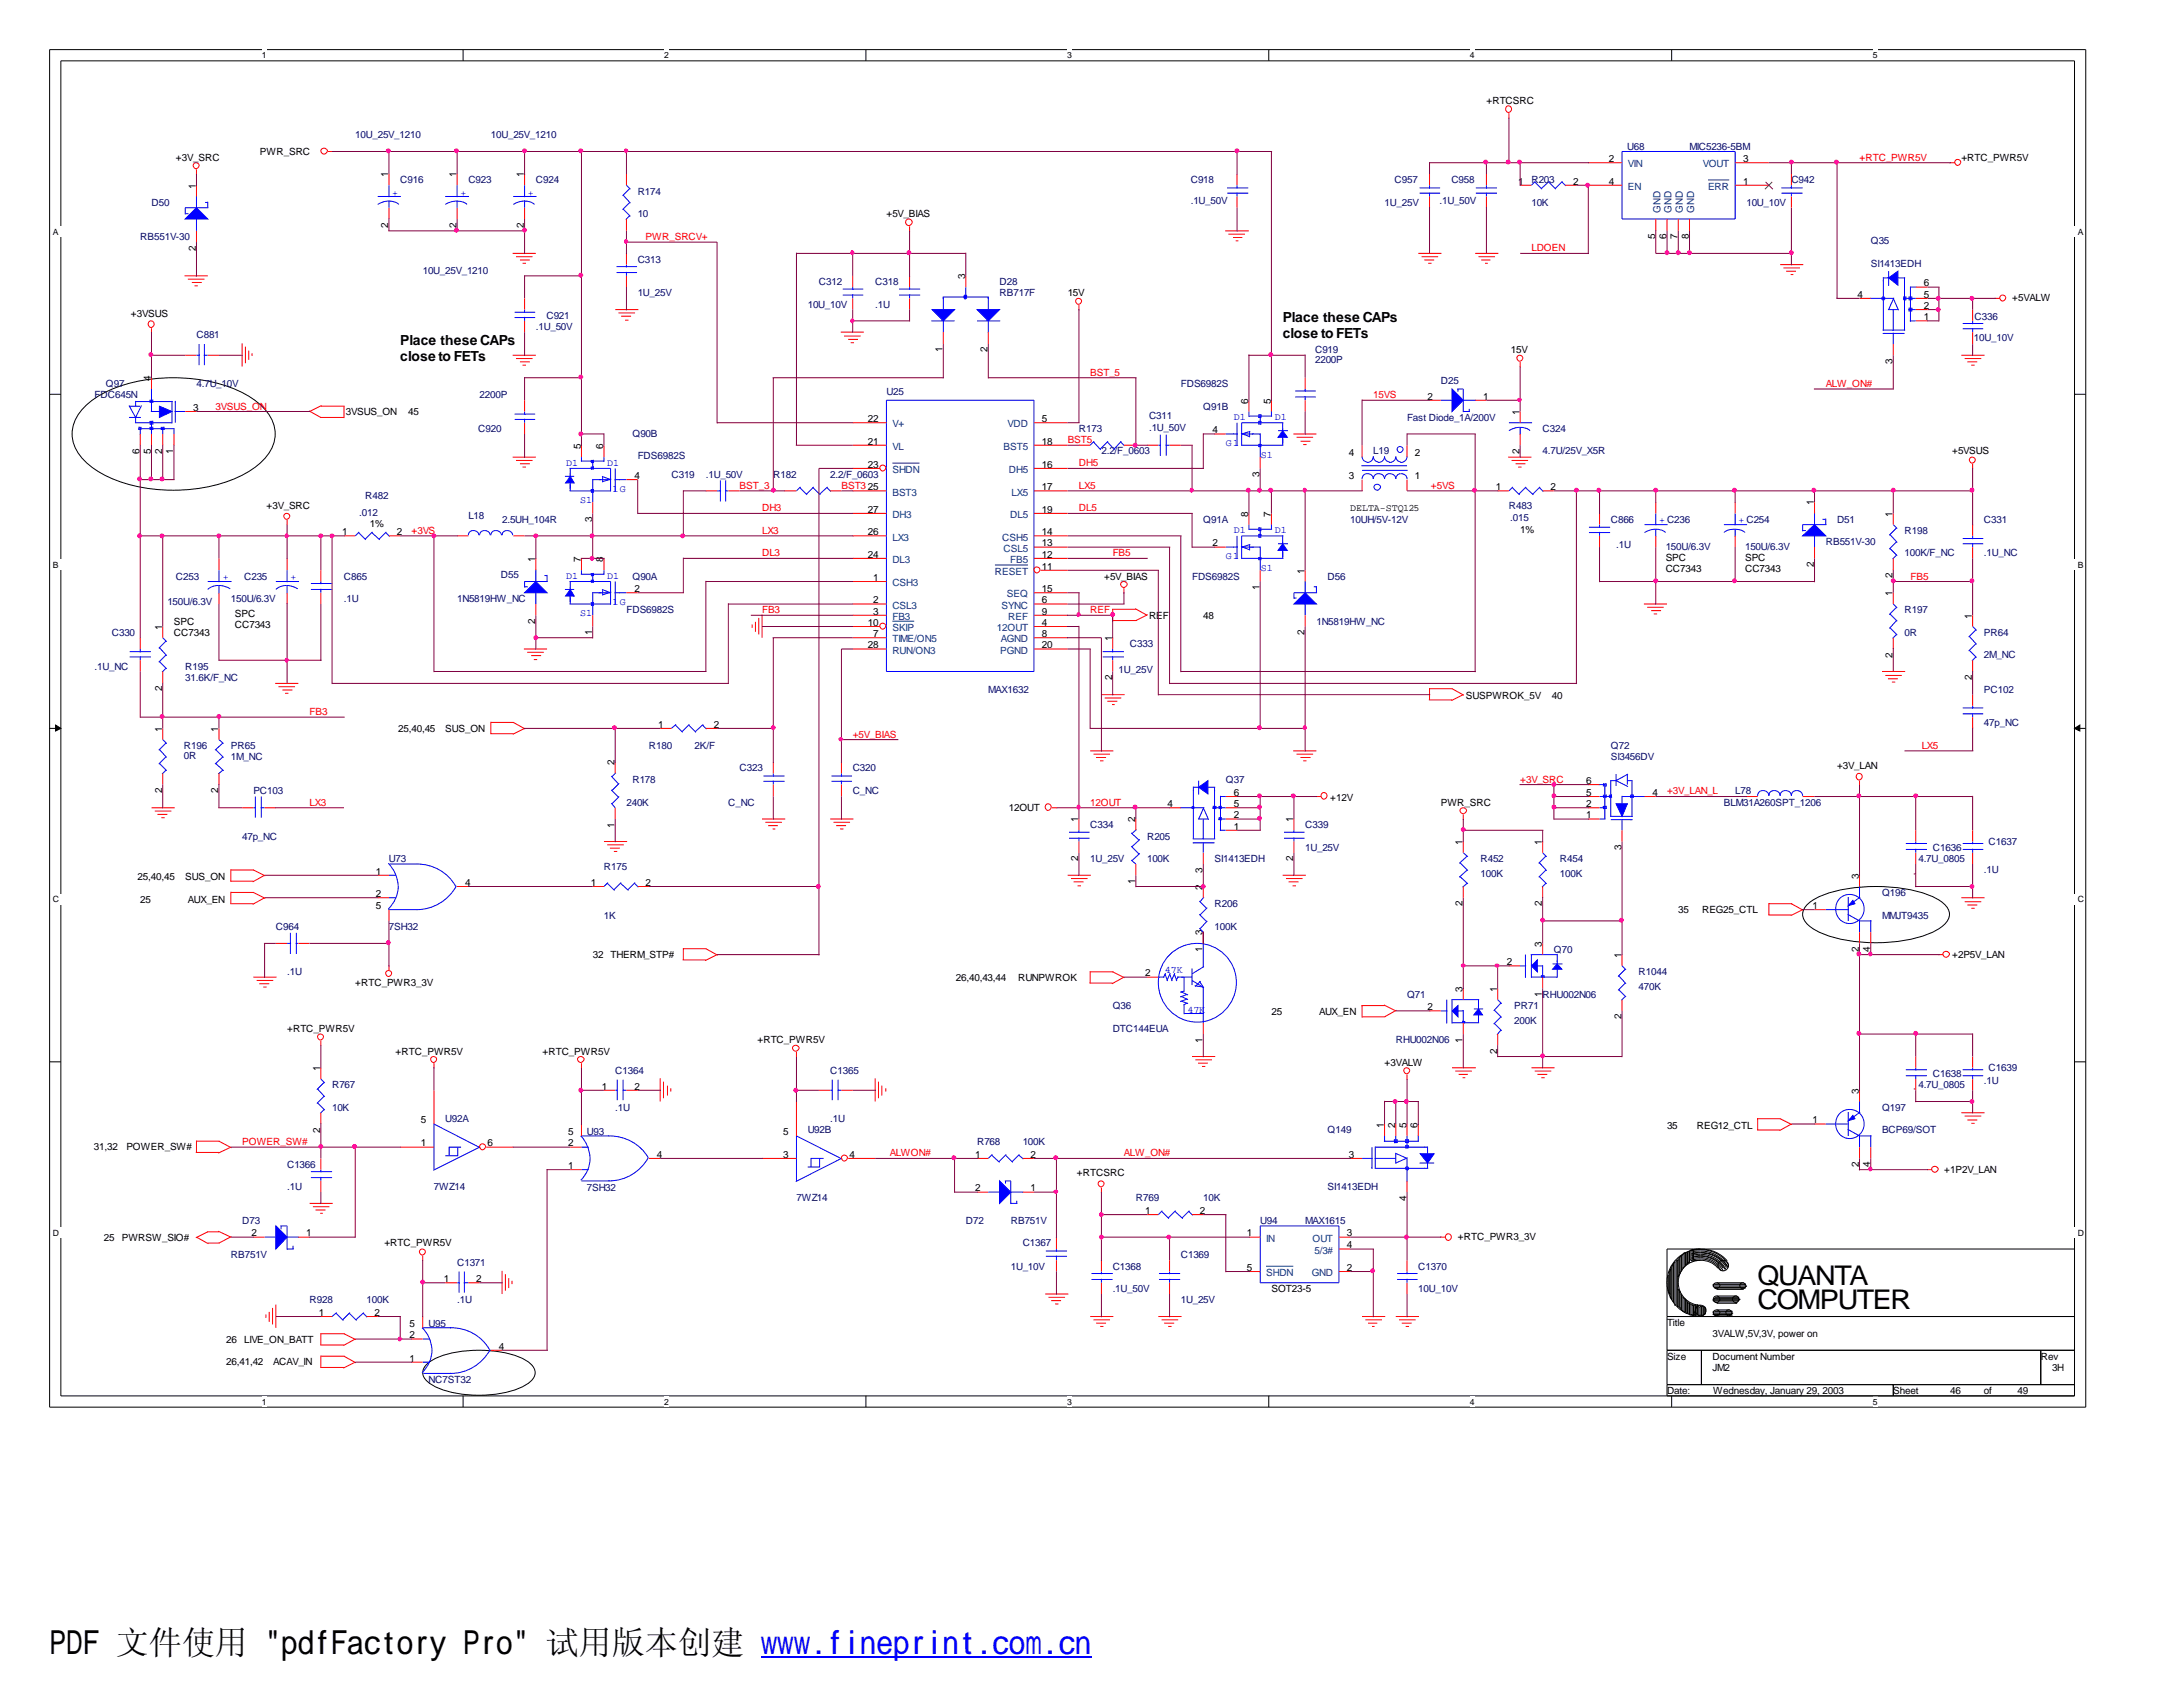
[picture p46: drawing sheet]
<svg xmlns="http://www.w3.org/2000/svg" width="279mm" height="216mm" viewBox="0 0 279 216" stroke-linecap="round" stroke-linejoin="round" font-family="sans-serif">
<defs><g id="words">
<text font-size="4.2" x="6.3" y="211.7">PDF 文件使用 &quot;pdfFactory Pro&quot; 试用版本创建 www.fineprint.com.cn</text>
<g font-size="3.5">
<text x="225" y="164.5">QUANTA</text>
<text x="225" y="167.5">COMPUTER</text>
</g>
<g font-size="1.8">
<text x="164.2" y="41.2">Place these CAPs</text>
<text x="51.2" y="44.1">Place these CAPs</text>
<text x="51.2" y="46.1">close to FETs</text>
<text x="164.2" y="43.3">close to FETs</text>
</g>
<g font-size="1.3" fill="#000080">
<text x="45.5" y="17.7">10U_25V_1210</text>
<text x="62.8" y="17.7">10U_25V_1210</text>
<text x="51.2" y="23.5">C916</text>
<text x="59.9" y="23.5">C923</text>
<text x="68.6" y="23.5">C924</text>
<text x="152.4" y="23.5">C918</text>
<text x="178.5" y="23.5">C957</text>
<text x="185.8" y="23.5">C958</text>
<text x="196" y="23.5">R203</text>
<text x="208.3" y="19.2">U68</text>
<text x="216.2" y="19.1">MIC5236-5BM</text>
<text x="229.3" y="23.5">C942</text>
<text x="19.4" y="26.3">D50</text>
<text x="81.6" y="24.9">R174</text>
<text x="81.6" y="27.8">10</text>
<text x="152.4" y="26.2">.1U_50V</text>
<text x="177.2" y="26.3">1U_25V</text>
<text x="184.2" y="26.2">.1U_50V</text>
<text x="196" y="26.3">10K</text>
<text x="223.5" y="26.3">10U_10V</text>
<text x="17.9" y="30.7">RB551V-30</text>
<text x="54.1" y="35.1">10U_25V_1210</text>
<text x="81.6" y="33.6">C313</text>
<text x="239.4" y="31.2">Q35</text>
<text x="239.4" y="34.2">SI1413EDH</text>
<text x="69.9" y="40.8">C921</text>
<text x="81.6" y="37.9">1U_25V</text>
<text x="103.4" y="39.4">10U_10V</text>
<text x="104.8" y="36.5">C312</text>
<text x="112" y="36.5">C318</text>
<text x="112" y="39.4">.1U</text>
<text x="127.9" y="36.5">D28</text>
<text x="127.9" y="37.9">RB717F</text>
<text x="252.7" y="41">C336</text>
<text x="25.1" y="43.3">C881</text>
<text x="68.6" y="42.2">.1U_50V</text>
<text x="168.3" y="45.2">C919</text>
<text x="168.3" y="46.5">2200P</text>
<text x="252.6" y="43.6">10U_10V</text>
<text x="12.1" y="51">FDC645N</text>
<text x="13.5" y="49.5">Q97</text>
<text x="25.1" y="49.5">4.7U_10V</text>
<text x="61.4" y="51">2200P</text>
<text x="113.5" y="50.5">U25</text>
<text x="147.1" y="53.6">C311</text>
<text x="151.1" y="49.5">FDS6982S</text>
<text x="154" y="52.4">Q91B</text>
<text x="180.1" y="53.8">Fast Diode_1A/200V</text>
<text x="184.4" y="49.1">D25</text>
<text x="61.2" y="55.3">C920</text>
<text x="80.9" y="55.9">Q90B</text>
<text x="81.6" y="58.8">FDS6982S</text>
<text x="138.1" y="55.3">R173</text>
<text x="141" y="58.2">2.2/F_0603</text>
<text x="147.1" y="55.1">.1U_50V</text>
<text x="175.8" y="58.2">L19</text>
<text x="197.4" y="55.3">C324</text>
<text x="197.4" y="58.2">4.7U/25V_X5R</text>
<text x="46.7" y="63.8">R482</text>
<text x="85.9" y="61.1">C319</text>
<text x="90.3" y="61.1">.1U_50V</text>
<text x="99" y="61.1">R182</text>
<text x="106.3" y="61.1">2.2/F_0603</text>
<text x="193.1" y="65.1">R483</text>
<text x="46" y="66">.012</text>
<text x="59.9" y="66.5">L18</text>
<text x="64.3" y="66.9">2.5UH_104R</text>
<text x="154" y="66.9">Q91A</text>
<text x="172.8" y="66.9">10UH/5V-12V</text>
<text x="193.3" y="66.7">.015</text>
<text x="206.2" y="66.9">C866</text>
<text x="206.8" y="70.2">.1U</text>
<text x="213.2" y="70.4">150U/6.3V</text>
<text x="223.4" y="70.4">150U/6.3V</text>
<text x="233.7" y="69.8">RB551V-30</text>
<text x="235.1" y="66.9">D51</text>
<text x="243.8" y="68.3">R198</text>
<text x="243.8" y="71.2">100K/F_NC</text>
<text x="253.9" y="66.9">C331</text>
<text x="253.9" y="71.2">.1U_NC</text>
<text x="21.4" y="77.5">150U/6.3V</text>
<text x="22.5" y="74.3">C253</text>
<text x="29.5" y="77">150U/6.3V</text>
<text x="31.2" y="74.3">C235</text>
<text x="44" y="74.2">C865</text>
<text x="44" y="77">.1U</text>
<text x="58.5" y="77">1N5819HW_NC</text>
<text x="64.1" y="74">D55</text>
<text x="80.9" y="74.2">Q90A</text>
<text x="152.6" y="74.2">FDS6982S</text>
<text x="169.9" y="74.2">D56</text>
<text x="14.3" y="81.4">C330</text>
<text x="80.2" y="78.5">FDS6982S</text>
<text x="144.6" y="82.8">C333</text>
<text x="168.5" y="79.9">1N5819HW_NC</text>
<text x="243.8" y="78.5">R197</text>
<text x="243.8" y="81.4">0R</text>
<text x="253.9" y="81.4">PR64</text>
<text x="12.1" y="85.7">.1U_NC</text>
<text x="23.7" y="85.7">R195</text>
<text x="23.7" y="87.1">31.6K/F_NC</text>
<text x="126.5" y="88.6">MAX1632</text>
<text x="143.2" y="86.1">1U_25V</text>
<text x="253.9" y="84.2">2M_NC</text>
<text x="253.9" y="88.6">PC102</text>
<text x="23.5" y="95.8">R196</text>
<text x="29.5" y="95.8">PR65</text>
<text x="83.1" y="95.8">R180</text>
<text x="88.9" y="95.8">2K/F</text>
<text x="206.2" y="95.8">Q72</text>
<text x="253.9" y="93">47p_NC</text>
<text x="23.5" y="97.1">0R</text>
<text x="29.5" y="97.3">1M_NC</text>
<text x="32.4" y="101.6">PC103</text>
<text x="80.9" y="100.2">R178</text>
<text x="94.7" y="98.7">C323</text>
<text x="109.1" y="98.7">C320</text>
<text x="109.1" y="101.6">C_NC</text>
<text x="156.9" y="100.2">Q37</text>
<text x="206.2" y="97.3">SI3456DV</text>
<text x="222.1" y="101.6">L78</text>
<text x="31" y="107.4">47p_NC</text>
<text x="80.2" y="103.1">240K</text>
<text x="93.2" y="103.1">C_NC</text>
<text x="139.5" y="106">C334</text>
<text x="146.8" y="107.4">R205</text>
<text x="167" y="106">C339</text>
<text x="220.6" y="103.1">BLM31A260SPT_1206</text>
<text x="49.8" y="110.3">U73</text>
<text x="77.3" y="111.3">R175</text>
<text x="139.5" y="110.3">1U_25V</text>
<text x="146.8" y="110.3">100K</text>
<text x="155.4" y="110.3">SI1413EDH</text>
<text x="167" y="108.9">1U_25V</text>
<text x="189.5" y="110.3">R452</text>
<text x="189.5" y="112.2">100K</text>
<text x="199.6" y="110.3">R454</text>
<text x="199.6" y="112.2">100K</text>
<text x="245.5" y="110.3">4.7U_0805</text>
<text x="247.4" y="108.9">C1636</text>
<text x="253.9" y="111.8">.1U</text>
<text x="254.5" y="108.1">C1637</text>
<text x="35.3" y="119">C964</text>
<text x="49.8" y="119">7SH32</text>
<text x="77.3" y="117.6">1K</text>
<text x="155.4" y="116.1">R206</text>
<text x="155.4" y="119">100K</text>
<text x="240.9" y="114.6">Q196</text>
<text x="240.9" y="117.6">MMJT9435</text>
<text x="36.7" y="124.8">.1U</text>
<text x="198.9" y="121.9">Q70</text>
<text x="209.7" y="124.8">R1044</text>
<text x="142.4" y="129.1">Q36</text>
<text x="180.1" y="127.7">Q71</text>
<text x="193.8" y="129.1">PR71</text>
<text x="193.8" y="131.1">200K</text>
<text x="197.4" y="127.7">RHU002N06</text>
<text x="209.7" y="126.7">470K</text>
<text x="78.7" y="137.4">C1364</text>
<text x="106.3" y="137.4">C1365</text>
<text x="142.4" y="132.1">DTC144EUA</text>
<text x="178.6" y="133.5">RHU002N06</text>
<text x="247.4" y="137.8">C1638</text>
<text x="254.5" y="137.1">C1639</text>
<text x="42.5" y="139.3">R767</text>
<text x="42.5" y="142.2">10K</text>
<text x="57" y="143.6">U92A</text>
<text x="78.7" y="142.2">.1U</text>
<text x="106.3" y="143.6">.1U</text>
<text x="240.9" y="142.2">Q197</text>
<text x="245.5" y="139.3">4.7U_0805</text>
<text x="253.9" y="138.7">.1U</text>
<text x="36.7" y="149.4">C1366</text>
<text x="75.1" y="145.2">U93</text>
<text x="103.4" y="145">U92B</text>
<text x="125.1" y="146.6">R768</text>
<text x="130.9" y="146.6">100K</text>
<text x="169.9" y="145">Q149</text>
<text x="240.9" y="145">BCP69/SOT</text>
<text x="36.7" y="152.3">.1U</text>
<text x="55.5" y="152.3">7WZ14</text>
<text x="75.1" y="152.5">7SH32</text>
<text x="101.9" y="153.8">7WZ14</text>
<text x="145.4" y="153.8">R769</text>
<text x="154" y="153.8">10K</text>
<text x="169.9" y="152.3">SI1413EDH</text>
<text x="29.5" y="161">RB751V</text>
<text x="31" y="156.6">D73</text>
<text x="58.5" y="162">C1371</text>
<text x="123.6" y="156.6">D72</text>
<text x="129.4" y="156.6">RB751V</text>
<text x="130.9" y="159.5">C1367</text>
<text x="151.1" y="161">C1369</text>
<text x="161.3" y="156.6">U94</text>
<text x="167" y="156.6">MAX1615</text>
<text x="39.6" y="166.8">R928</text>
<text x="46.9" y="166.8">100K</text>
<text x="58.5" y="166.8">.1U</text>
<text x="129.4" y="162.5">1U_10V</text>
<text x="142.4" y="162.5">C1368</text>
<text x="142.4" y="165.4">.1U_50V</text>
<text x="151.1" y="166.8">1U_25V</text>
<text x="181.5" y="162.5">C1370</text>
<text x="181.5" y="165.4">10U_10V</text>
<text x="54.9" y="169.8">U95</text>
<text x="54.9" y="177">NC7ST32</text>
</g>
<g font-size="1.3">
<text x="190.2" y="13.3">+RTCSRC</text>
<text x="22.5" y="20.6">+3V_SRC</text>
<text x="33.3" y="19.8">PWR_SRC</text>
<text x="49.7" y="22.7" transform="rotate(-90 49.7 22.7)">1</text>
<text x="58.4" y="22.7" transform="rotate(-90 58.4 22.7)">1</text>
<text x="67.1" y="22.7" transform="rotate(-90 67.1 22.7)">1</text>
<text x="194.3" y="23.6">1</text>
<text x="201.3" y="23.6">2</text>
<text x="205.9" y="23.6">4</text>
<text x="205.9" y="20.7">2</text>
<text x="223.1" y="23.6">1</text>
<text x="223.1" y="20.7">3</text>
<text x="251" y="20.6">+RTC_PWR5V</text>
<text x="25.1" y="24.1" transform="rotate(-90 25.1 24.1)">1</text>
<text x="49.7" y="29.1" transform="rotate(-90 49.7 29.1)">2</text>
<text x="58.4" y="29.1" transform="rotate(-90 58.4 29.1)">2</text>
<text x="67.1" y="29.1" transform="rotate(-90 67.1 29.1)">2</text>
<text x="113.5" y="27.8">+5V_BIAS</text>
<text x="25.1" y="32.1" transform="rotate(-90 25.1 32.1)">2</text>
<text x="123.5" y="35.7" transform="rotate(-90 123.5 35.7)">3</text>
<text x="211.8" y="30.6" transform="rotate(-90 211.8 30.6)">5</text>
<text x="213.3" y="30.6" transform="rotate(-90 213.3 30.6)">6</text>
<text x="214.7" y="30.6" transform="rotate(-90 214.7 30.6)">7</text>
<text x="216.2" y="30.6" transform="rotate(-90 216.2 30.6)">8</text>
<text x="16.8" y="40.6">+3VSUS</text>
<text x="136.7" y="37.9">15V</text>
<text x="237.7" y="38.1">4</text>
<text x="246.2" y="38.1">5</text>
<text x="246.2" y="36.7">6</text>
<text x="246.2" y="39.5">2</text>
<text x="246.2" y="41">1</text>
<text x="257.6" y="38.5">+5VALW</text>
<text x="120.6" y="45" transform="rotate(-90 120.6 45)">1</text>
<text x="126.4" y="45" transform="rotate(-90 126.4 45)">2</text>
<text x="193.4" y="45.2">15V</text>
<text x="242.2" y="46.6" transform="rotate(-90 242.2 46.6)">3</text>
<text x="19.3" y="48.8" transform="rotate(-90 19.3 48.8)">4</text>
<text x="24.7" y="52.6">3</text>
<text x="44.3" y="53.2">3VSUS_ON</text>
<text x="52.2" y="53.2">45</text>
<text x="159.8" y="51.6" transform="rotate(-90 159.8 51.6)">6</text>
<text x="162.6" y="51.6" transform="rotate(-90 162.6 51.6)">5</text>
<text x="182.7" y="51.1">2</text>
<text x="189.8" y="51.1">1</text>
<text x="194.5" y="53.1" transform="rotate(-90 194.5 53.1)">1</text>
<text x="17.9" y="58.1" transform="rotate(-90 17.9 58.1)">6</text>
<text x="19.3" y="58.1" transform="rotate(-90 19.3 58.1)">5</text>
<text x="20.7" y="58.1" transform="rotate(-90 20.7 58.1)">2</text>
<text x="22.2" y="58.1" transform="rotate(-90 22.2 58.1)">1</text>
<text x="74.3" y="57.5" transform="rotate(-90 74.3 57.5)">5</text>
<text x="77.2" y="57.5" transform="rotate(-90 77.2 57.5)">6</text>
<text x="111.1" y="59.9">23</text>
<text x="111.1" y="54">22</text>
<text x="111.1" y="56.9">21</text>
<text x="133.3" y="54">5</text>
<text x="133.3" y="56.9">18</text>
<text x="133.3" y="59.9">16</text>
<text x="155.2" y="55.5">4</text>
<text x="172.6" y="58.4">4</text>
<text x="181.1" y="58.4">2</text>
<text x="194.5" y="58.1" transform="rotate(-90 194.5 58.1)">2</text>
<text x="249.9" y="58.2">+5VSUS</text>
<text x="34.1" y="65.1">+3V_SRC</text>
<text x="81.2" y="61.3">4</text>
<text x="111.1" y="62.7">25</text>
<text x="111.1" y="65.6">27</text>
<text x="133.3" y="62.7">17</text>
<text x="133.3" y="65.6">19</text>
<text x="161.2" y="61" transform="rotate(-90 161.2 61)">3</text>
<text x="172.6" y="61.3">3</text>
<text x="172.8" y="65.4">DELTA-STQ125</text>
<text x="181.1" y="61.3">1</text>
<text x="191.4" y="62.7">1</text>
<text x="198.5" y="62.7">2</text>
<text x="232.2" y="64.7" transform="rotate(-90 232.2 64.7)">1</text>
<text x="43.8" y="68.5">1</text>
<text x="47.3" y="67.5">1%</text>
<text x="50.8" y="68.5">2</text>
<text x="68.5" y="72" transform="rotate(-90 68.5 72)">1</text>
<text x="74.3" y="72" transform="rotate(-90 74.3 72)">7</text>
<text x="75.8" y="66.8" transform="rotate(-90 75.8 66.8)">3</text>
<text x="77.2" y="72" transform="rotate(-90 77.2 72)">8</text>
<text x="111.1" y="68.5">26</text>
<text x="111.1" y="71.4">24</text>
<text x="133.3" y="71.4">12</text>
<text x="133.3" y="68.5">14</text>
<text x="133.3" y="69.9">13</text>
<text x="155.2" y="69.9">2</text>
<text x="159.8" y="66.1" transform="rotate(-90 159.8 66.1)">8</text>
<text x="162.6" y="66.1" transform="rotate(-90 162.6 66.1)">7</text>
<text x="194.6" y="68.2">1%</text>
<text x="213.2" y="71.8">SPC</text>
<text x="223.4" y="71.8">SPC</text>
<text x="242.2" y="66.1" transform="rotate(-90 242.2 66.1)">1</text>
<text x="81.2" y="75.8">2</text>
<text x="111.8" y="74.3">1</text>
<text x="111.8" y="77.2">2</text>
<text x="133.3" y="72.9">11</text>
<text x="133.3" y="75.8">15</text>
<text x="133.3" y="77.2">6</text>
<text x="141.3" y="74.2">+5V_BIAS</text>
<text x="161.2" y="75.5" transform="rotate(-90 161.2 75.5)">1</text>
<text x="167" y="73.4" transform="rotate(-90 167 73.4)">1</text>
<text x="213.2" y="73.2">CC7343</text>
<text x="223.4" y="73.2">CC7343</text>
<text x="232.2" y="72.6" transform="rotate(-90 232.2 72.6)">2</text>
<text x="242.2" y="76.3" transform="rotate(-90 242.2 76.3)">1</text>
<text x="242.2" y="74" transform="rotate(-90 242.2 74)">2</text>
<text x="20.7" y="80.6" transform="rotate(-90 20.7 80.6)">1</text>
<text x="22.3" y="79.9">SPC</text>
<text x="22.3" y="81.4">CC7343</text>
<text x="30.1" y="78.9">SPC</text>
<text x="30.1" y="80.3">CC7343</text>
<text x="68.5" y="79.8" transform="rotate(-90 68.5 79.8)">2</text>
<text x="75.8" y="81.3" transform="rotate(-90 75.8 81.3)">1</text>
<text x="111.1" y="80.1">10</text>
<text x="111.1" y="83">28</text>
<text x="111.8" y="78.7">3</text>
<text x="111.8" y="81.5">7</text>
<text x="133.3" y="78.7">9</text>
<text x="133.3" y="80.1">4</text>
<text x="133.3" y="81.5">8</text>
<text x="133.3" y="83">20</text>
<text x="142.3" y="82" transform="rotate(-90 142.3 82)">1</text>
<text x="147.1" y="79.2">REF</text>
<text x="154" y="79.2">48</text>
<text x="167" y="81.3" transform="rotate(-90 167 81.3)">2</text>
<text x="252.4" y="79.2" transform="rotate(-90 252.4 79.2)">1</text>
<text x="20.7" y="88.5" transform="rotate(-90 20.7 88.5)">2</text>
<text x="142.3" y="87" transform="rotate(-90 142.3 87)">2</text>
<text x="187.6" y="89.5">SUSPWROK_5V</text>
<text x="198.6" y="89.5">40</text>
<text x="242.2" y="84.2" transform="rotate(-90 242.2 84.2)">2</text>
<text x="252.4" y="87" transform="rotate(-90 252.4 87)">2</text>
<text x="20.7" y="93.6" transform="rotate(-90 20.7 93.6)">1</text>
<text x="27.9" y="93.6" transform="rotate(-90 27.9 93.6)">1</text>
<text x="51" y="93.6">25,40,45</text>
<text x="57" y="93.6">SUS_ON</text>
<text x="84.2" y="93.1">1</text>
<text x="91.4" y="93.1">2</text>
<text x="20.7" y="101.5" transform="rotate(-90 20.7 101.5)">2</text>
<text x="27.9" y="101.5" transform="rotate(-90 27.9 101.5)">2</text>
<text x="78.7" y="98" transform="rotate(-90 78.7 98)">2</text>
<text x="157.9" y="101.9">6</text>
<text x="203" y="100.3">6</text>
<text x="203" y="101.9">5</text>
<text x="211.5" y="101.9">4</text>
<text x="235.1" y="98.5">+3V_LAN</text>
<text x="78.7" y="105.9" transform="rotate(-90 78.7 105.9)">1</text>
<text x="129.1" y="103.8">12OUT</text>
<text x="138" y="105.2" transform="rotate(-90 138 105.2)">1</text>
<text x="145.3" y="105.2" transform="rotate(-90 145.3 105.2)">2</text>
<text x="149.4" y="103.3">4</text>
<text x="157.9" y="103.3">5</text>
<text x="157.9" y="104.7">2</text>
<text x="157.9" y="106.2">1</text>
<text x="165.5" y="105.2" transform="rotate(-90 165.5 105.2)">1</text>
<text x="170.3" y="102.5">+12V</text>
<text x="184.4" y="103.1">PWR_SRC</text>
<text x="203" y="103.3">2</text>
<text x="203" y="104.7">1</text>
<text x="17.6" y="112.6">25,40,45</text>
<text x="23.7" y="112.6">SUS_ON</text>
<text x="48.1" y="111.9">1</text>
<text x="59.5" y="113.4">4</text>
<text x="75.6" y="113.4">1</text>
<text x="82.6" y="113.4">2</text>
<text x="138" y="110.2" transform="rotate(-90 138 110.2)">2</text>
<text x="145.3" y="113.1" transform="rotate(-90 145.3 113.1)">1</text>
<text x="153.9" y="113.9" transform="rotate(-90 153.9 113.9)">2</text>
<text x="153.9" y="111.7" transform="rotate(-90 153.9 111.7)">3</text>
<text x="165.5" y="110.2" transform="rotate(-90 165.5 110.2)">2</text>
<text x="187.2" y="108.1" transform="rotate(-90 187.2 108.1)">1</text>
<text x="197.4" y="108.1" transform="rotate(-90 197.4 108.1)">1</text>
<text x="207.5" y="108.8" transform="rotate(-90 207.5 108.8)">3</text>
<text x="237.9" y="112.4" transform="rotate(-90 237.9 112.4)">3</text>
<text x="17.9" y="115.6">25</text>
<text x="24" y="115.6">AUX_EN</text>
<text x="48.1" y="114.8">2</text>
<text x="48.1" y="116.3">5</text>
<text x="153.9" y="119.7" transform="rotate(-90 153.9 119.7)">3</text>
<text x="187.2" y="116" transform="rotate(-90 187.2 116)">2</text>
<text x="197.4" y="116" transform="rotate(-90 197.4 116)">2</text>
<text x="214.8" y="116.8">35</text>
<text x="217.8" y="116.8">REG25_CTL</text>
<text x="232" y="116.3">1</text>
<text x="75.9" y="122.6">32</text>
<text x="78.1" y="122.6">THERM_STP#</text>
<text x="122.3" y="125.6">26,40,43,44</text>
<text x="130.3" y="125.6">RUNPWROK</text>
<text x="146.6" y="125">2</text>
<text x="153.9" y="121.8" transform="rotate(-90 153.9 121.8)">1</text>
<text x="192.9" y="123.5">2</text>
<text x="197.4" y="121.2" transform="rotate(-90 197.4 121.2)">3</text>
<text x="207.5" y="122.6" transform="rotate(-90 207.5 122.6)">1</text>
<text x="237.9" y="121.8" transform="rotate(-90 237.9 121.8)">2</text>
<text x="239.4" y="121.8" transform="rotate(-90 239.4 121.8)">4</text>
<text x="249.9" y="122.6">+2P5V_LAN</text>
<text x="45.5" y="126.2">+RTC_PWR3_3V</text>
<text x="162.7" y="129.9">25</text>
<text x="168.8" y="129.9">AUX_EN</text>
<text x="182.7" y="129.3">2</text>
<text x="187.2" y="126.9" transform="rotate(-90 187.2 126.9)">3</text>
<text x="191.6" y="126.9" transform="rotate(-90 191.6 126.9)">1</text>
<text x="197.4" y="127.6" transform="rotate(-90 197.4 127.6)">1</text>
<text x="207.5" y="130.5" transform="rotate(-90 207.5 130.5)">2</text>
<text x="36.7" y="132.1">+RTC_PWR5V</text>
<text x="41" y="137.1" transform="rotate(-90 41 137.1)">1</text>
<text x="50.6" y="135">+RTC_PWR5V</text>
<text x="69.4" y="135">+RTC_PWR5V</text>
<text x="96.9" y="133.5">+RTC_PWR5V</text>
<text x="153.9" y="133.4" transform="rotate(-90 153.9 133.4)">1</text>
<text x="177.2" y="136.4">+3VALW</text>
<text x="187.2" y="133.4" transform="rotate(-90 187.2 133.4)">1</text>
<text x="191.6" y="134.9" transform="rotate(-90 191.6 134.9)">2</text>
<text x="53.8" y="143.8">5</text>
<text x="77" y="139.4">1</text>
<text x="81.2" y="139.4">2</text>
<text x="232" y="143.8">1</text>
<text x="237.9" y="140" transform="rotate(-90 237.9 140)">3</text>
<text x="12" y="147.2">31,32</text>
<text x="16.2" y="147.2">POWER_SW#</text>
<text x="41" y="144.9" transform="rotate(-90 41 144.9)">2</text>
<text x="53.8" y="146.7">1</text>
<text x="62.4" y="146.7">6</text>
<text x="72.7" y="146.7">2</text>
<text x="72.7" y="149.6">1</text>
<text x="72.7" y="145.3">5</text>
<text x="84.1" y="148.2">4</text>
<text x="100.2" y="148.2">3</text>
<text x="100.2" y="145.3">5</text>
<text x="108.7" y="148.2">4</text>
<text x="124.8" y="148.2">1</text>
<text x="131.9" y="148.2">2</text>
<text x="172.6" y="148.2">3</text>
<text x="177.1" y="144.4" transform="rotate(-90 177.1 144.4)">1</text>
<text x="178.6" y="144.4" transform="rotate(-90 178.6 144.4)">2</text>
<text x="180" y="144.4" transform="rotate(-90 180 144.4)">5</text>
<text x="181.4" y="144.4" transform="rotate(-90 181.4 144.4)">6</text>
<text x="213.4" y="144.5">35</text>
<text x="217.2" y="144.5">REG12_CTL</text>
<text x="237.9" y="149.4" transform="rotate(-90 237.9 149.4)">2</text>
<text x="239.4" y="149.4" transform="rotate(-90 239.4 149.4)">4</text>
<text x="124.8" y="152.5">2</text>
<text x="131.9" y="152.5">1</text>
<text x="137.8" y="150.5">+RTCSRC</text>
<text x="146.6" y="155.4">1</text>
<text x="153.6" y="155.4">2</text>
<text x="180" y="153.7" transform="rotate(-90 180 153.7)">4</text>
<text x="248.8" y="150.1">+1P2V_LAN</text>
<text x="13.3" y="158.8">25</text>
<text x="15.6" y="158.8">PWRSW_SIO#</text>
<text x="32.2" y="158.2">2</text>
<text x="39.2" y="158.2">1</text>
<text x="49.2" y="159.5">+RTC_PWR5V</text>
<text x="159.6" y="158.2">1</text>
<text x="172.4" y="158.2">3</text>
<text x="172.4" y="159.8">4</text>
<text x="186.6" y="158.7">+RTC_PWR3_3V</text>
<text x="56.8" y="164.1">1</text>
<text x="61" y="164.1">2</text>
<text x="159.6" y="162.6">5</text>
<text x="162.7" y="165.4">SOT23-5</text>
<text x="172.4" y="162.6">2</text>
<text x="29" y="171.9">26</text>
<text x="31.2" y="171.9">LIVE_ON_BATT</text>
<text x="40.8" y="168.4">1</text>
<text x="47.9" y="168.4">2</text>
<text x="52.4" y="171.3">2</text>
<text x="52.4" y="169.8">5</text>
<text x="63.8" y="172.7">4</text>
<text x="213.4" y="169.7">Title</text>
<text x="213.4" y="174">Size</text>
<text x="219.2" y="171.1">3VALW,5V,3V, power on</text>
<text x="219.2" y="174">Document Number</text>
<text x="261.2" y="174">Rev</text>
<text x="29" y="174.8">26,41,42</text>
<text x="35" y="174.8">ACAV_IN</text>
<text x="52.4" y="174.2">1</text>
<text x="213.4" y="178.4">Date:</text>
<text x="219.2" y="175.5">JM2</text>
<text x="219.3" y="178.4">Wednesday, January 29, 2003</text>
<text x="242.3" y="178.4">Sheet</text>
<text x="249.6" y="178.4">46</text>
<text x="253.9" y="178.4">of</text>
<text x="258.2" y="178.4">49</text>
<text x="262.6" y="175.5">3H</text>
</g>
<g font-size="1.3" fill="#004080">
<text x="208.4" y="21.4">VIN</text>
<text x="217.9" y="21.4">VOUT</text>
<text x="208.4" y="24.3">EN</text>
<text x="212.5" y="27.3" transform="rotate(-90 212.5 27.3)">GND</text>
<text x="214" y="27.3" transform="rotate(-90 214 27.3)">GND</text>
<text x="215.4" y="27.3" transform="rotate(-90 215.4 27.3)">GND</text>
<text x="216.8" y="27.3" transform="rotate(-90 216.8 27.3)">GND</text>
<text x="218.6" y="24.3">ERR</text>
<text x="114.2" y="54.7">V+</text>
<text x="114.2" y="57.6">VL</text>
<text x="128.4" y="57.6">BST5</text>
<text x="128.9" y="54.7">VDD</text>
<text x="114.2" y="60.5">SHDN</text>
<text x="114.2" y="63.4">BST3</text>
<text x="129.1" y="60.5">DH5</text>
<text x="129.5" y="63.4">LX5</text>
<text x="114.2" y="66.3">DH3</text>
<text x="114.2" y="69.2">LX3</text>
<text x="128.3" y="69.2">CSH5</text>
<text x="128.4" y="70.6">CSL5</text>
<text x="129.3" y="66.3">DL5</text>
<text x="114.2" y="72.1">DL3</text>
<text x="114.2" y="75">CSH3</text>
<text x="114.2" y="77.9">CSL3</text>
<text x="127.3" y="73.6">RESET</text>
<text x="128.2" y="77.9">SYNC</text>
<text x="128.9" y="76.5">SEQ</text>
<text x="129.3" y="72.1">FB5</text>
<text x="114.2" y="80.8">SKIP</text>
<text x="114.2" y="79.3">FB3</text>
<text x="114.2" y="82.2">TIME/ON5</text>
<text x="114.2" y="83.7">RUN/ON3</text>
<text x="127.6" y="80.8">12OUT</text>
<text x="128" y="83.7">PGND</text>
<text x="128.1" y="82.2">AGND</text>
<text x="129" y="79.3">REF</text>
<text x="162.1" y="158.9">IN</text>
<text x="168" y="158.9">OUT</text>
<text x="168.2" y="160.4">5/3#</text>
<text x="162.1" y="163.3">SHDN</text>
<text x="167.9" y="163.3">GND</text>
</g>
<g font-size="1.3" fill="#f00">
<text x="238" y="20.6">+RTC_PWR5V</text>
<text x="82.6" y="30.7">PWR_SRCV+</text>
<text x="196" y="32.2">LDOEN</text>
<text x="27.6" y="52.4">3VSUS_ON</text>
<text x="139.5" y="48.1">BST_5</text>
<text x="175.8" y="51">15VS</text>
<text x="233.7" y="49.5">ALW_ON#</text>
<text x="136.7" y="56.7">BST5</text>
<text x="138.1" y="59.7">DH5</text>
<text x="94.7" y="62.6">BST_3</text>
<text x="97.5" y="65.4">DH3</text>
<text x="107.7" y="62.6">BST3</text>
<text x="138.1" y="65.4">DL5</text>
<text x="138.1" y="62.6">LX5</text>
<text x="183.1" y="62.6">+5VS</text>
<text x="52.7" y="68.3">+3VS</text>
<text x="97.5" y="71.2">DL3</text>
<text x="97.5" y="68.3">LX3</text>
<text x="142.4" y="71.2">FB5</text>
<text x="244.5" y="74.2">FB5</text>
<text x="97.5" y="78.5">FB3</text>
<text x="139.5" y="78.5">REF</text>
<text x="39.6" y="91.5">FB3</text>
<text x="109.1" y="94.4">+5V_BIAS</text>
<text x="246" y="95.8">LX5</text>
<text x="194.6" y="100.2">+3V_SRC</text>
<text x="213.4" y="101.6">+3V_LAN_L</text>
<text x="39.6" y="103.1">LX3</text>
<text x="139.5" y="103.1">12OUT</text>
<text x="31" y="146.6">POWER_SW#</text>
<text x="113.9" y="148">ALWON#</text>
<text x="143.8" y="148">ALW_ON#</text>
</g>
<g font-size="1.3" fill="#00f">
<text x="50.2" y="25.1">+</text>
<text x="58.9" y="25.1">+</text>
<text x="67.6" y="25.1">+</text>
<text x="157.9" y="53.8">D1</text>
<text x="163.2" y="53.8">D1</text>
<text x="72.5" y="59.6">D1</text>
<text x="77.7" y="59.6">D1</text>
<text x="156.9" y="57.1">G1</text>
<text x="161.4" y="58.6">S1</text>
<text x="74.3" y="64.3">S1</text>
<text x="78.4" y="62.9">1G</text>
<text x="156.9" y="71.5">G1</text>
<text x="157.9" y="68.2">D1</text>
<text x="163.2" y="68.2">D1</text>
<text x="212.3" y="67">+ C236</text>
<text x="222.5" y="67">+ C254</text>
<text x="28.5" y="74.2">+</text>
<text x="37.2" y="74.2">+</text>
<text x="72.5" y="74.1">D1</text>
<text x="77.7" y="74.1">D1</text>
<text x="78.4" y="77.4">1G</text>
<text x="161.4" y="73.1">S1</text>
<text x="74.3" y="78.8">S1</text>
<text x="149.1" y="124.5">47K</text>
<text x="152" y="129.6">47K</text>
</g>
<g font-size="1.1">
<text x="33.5" y="7.5">1</text>
<text x="85" y="7.5">2</text>
<text x="136.6" y="7.5">3</text>
<text x="188.1" y="7.5">4</text>
<text x="239.7" y="7.5">5</text>
<text x="6.8" y="30.1">A</text>
<text x="265.9" y="30.1">A</text>
<text x="6.8" y="72.7">B</text>
<text x="265.9" y="72.7">B</text>
<text x="6.8" y="115.5">C</text>
<text x="265.9" y="115.5">C</text>
<text x="6.8" y="158.2">D</text>
<text x="265.9" y="158.2">D</text>
<text x="33.5" y="179.7">1</text>
<text x="85" y="179.7">2</text>
<text x="136.6" y="179.7">3</text>
<text x="188.1" y="179.7">4</text>
<text x="239.7" y="179.7">5</text>
</g>
</g></defs>
<path d="M6.3 6.3h260.7v173.8h-260.7zM7.8 7.8h257.7v170.8h-257.7z" fill="none" stroke="#000" stroke-width=".13"/>
<g fill="#fff">
<path d="M33.5 6.3h.6v1.4h-.6z"/>
<path d="M33.5 178.6h.6v1.4h-.6z"/>
</g>
<path d="M59.3 6.3v1.5M59.3 178.6v1.5" fill="none" stroke="#000" stroke-width=".13"/>
<g fill="#fff">
<path d="M85 6.3h.6v1.4h-.6z"/>
<path d="M85 178.6h.6v1.4h-.6z"/>
</g>
<path d="M110.8 6.3v1.5M110.8 178.6v1.5" fill="none" stroke="#000" stroke-width=".13"/>
<g fill="#fff">
<path d="M136.6 6.3h.6v1.4h-.6z"/>
<path d="M136.6 178.6h.6v1.4h-.6z"/>
</g>
<path d="M162.4 6.3v1.5M162.4 178.6v1.5" fill="none" stroke="#000" stroke-width=".13"/>
<g fill="#fff">
<path d="M188.1 6.3h.6v1.4h-.6z"/>
<path d="M188.1 178.6h.6v1.4h-.6z"/>
</g>
<path d="M214 6.3v1.5M214 178.6v1.5" fill="none" stroke="#000" stroke-width=".13"/>
<g fill="#fff">
<path d="M239.7 6.3h.6v1.4h-.6z"/>
<path d="M239.7 178.6h.6v1.4h-.6z"/>
<path d="M6.8 29h259.9v1.3h-259.9z"/>
<path d="M6.8 71.6h259.9v1.4h-259.9z"/>
</g>
<path d="M6.3 50.5h1.5M265.5 50.5h1.5" fill="none" stroke="#000" stroke-width=".13"/>
<path d="M6.8 114.4h259.9v1.3h-259.9z" fill="#fff"/>
<path d="M6.3 93.2h1.5M265.5 93.2h1.5" fill="none" stroke="#000" stroke-width=".13"/>
<g fill="#000" stroke="#000" stroke-width=".13">
<path d="M7.1 92.8l.7 .4-.7 .4z" fill-rule="evenodd"/>
<path d="M265.5 93.2l.7-.4v.8z" fill-rule="evenodd"/>
</g>
<path d="M6.8 157.1h259.9v1.3h-259.9z" fill="#fff"/>
<g fill="none" stroke="#000" stroke-width=".13">
<path d="M10.7 52.2a13.2 13.2 0 0 1 6.8-3.4 21.8 21.8 0 0 1 13.3 1.4 7.3 7.3 0 0 1 4.3 4.4 5 5 0 0 1-2.2 5 17.7 17.7 0 0 1-10.7 3.1 17.5 17.5 0 0 1-10.7-3.1 5 5 0 0 1-2.2-5l.3-.8 .5-.9zM231.6 115.5a11.8 11.8 0 0 1 5.8-1.9 20.7 20.7 0 0 1 9.8 1.1 3.9 3.9 0 0 1 2.2 1.8 1.75 1.75 0 0 1-.8 2 11.9 11.9 0 0 1-5.8 2 20 20 0 0 1-9.8-1.1 4 4 0 0 1-2.2-1.9 1.74 1.74 0 0 1 .8-2zM6.3 135.9h1.5M265.5 135.9h1.5M213.4 159.9h52.1v18.7h-52.1zM216.6 159.9v1.6M216.7 159.9l-.3 .2M217.7 159.9a4.4 4.4 0 0 1 3.4 1.5M217.7 159.9a4.3 4.3 0 0 0-4.3 4.3 4.3 4.3 0 0 0 4.3 4.3M217.7 159.9h-1l-.4 .1-.1 .3M54.5 174.8a7.5 7.5 0 0 1 4.5-1.9 14.6 14.6 0 0 1 8.1 1.1 2.17 2.17 0 0 1 1.4 1.7 2.42 2.42 0 0 1-1.7 1.8 14.9 14.9 0 0 1-11 0 2.42 2.42 0 0 1-1.7-1.8l.1-.5zM213.4 168.5h52.1"/>
<path d="M213.4 172.8h52.1M213.4 177.2h52.1M213.5 163.2v2.1M213.5 165.2l.3 .5M213.7 162.6v3M213.8 162.4v3.7M213.8 166l.2 .3M213.9 162.3l-.2 .4M214 162.1v4.1M214.1 161.8v4.7M214.1 166.5l.2 .2M214.2 161.6v5"/>
<path d="M214.4 161.5v5.6M214.5 161.5l-.5 .6M214.5 161.3v5.7M214.7 161.3v6M214.7 167.2h.2M214.8 161.2l-.3 .2M214.8 161v2.5M214.8 164.9v2.3M214.8 165l.3 .4M215 160.9v2.1M215 165.3v2.1M215 167.3l.2 .3"/>
<path d="M215.1 162.9l-.3 .5M215.1 160.8v2M215.1 165.5v2M215.1 165.6l.2 .3M215.2 160.6v2M215.2 165.9v1.8M215.2 167.6l.3 .3M215.3 162.5l-.2 .2M215.4 160.5v1.9M215.4 165.9v1.9M215.4 166l.2 .3M215.5 160.4l-.5 .6"/>
<path d="M215.6 167.9h.2M215.6 160.3v1.8M215.6 166.2v1.8M215.6 162.1l-.2 .2M215.7 160.4v1.7M215.7 166.2v1.7M215.7 166.3l.2 .2M215.8 168.1h.3M215.8 160.3v1.5M215.8 166.5v1.6M215.9 161.7l-.2 .3M216 166.6l.2 .3"/>
<path d="M216 160.3v1.5M216 166.5v1.6M216.1 160.2l-.3 .2h-.2M216.2 160.2v1.3M216.2 166.8v1.3M216.2 168.1l.1 .2M216.2 160.1v1.5M216.2 166.7v1.5M216.2 166.8l.3 .2M216.2 161.5l-.2 .2M216.3 161.2l.3 .2M216.4 168.2h.3"/>
<path d="M216.4 160v1.3M216.4 166.9v1.4M216.5 161.1a3.4 3.4 0 0 1 4.1 1.5M216.5 161a3.6 3.6 0 0 1 4.1 1.3M216.5 160.7a3.7 3.7 0 0 1 4.4 1.8M216.5 160.5a3.9 3.9 0 0 1 4.5 1.7M216.5 160.4a4.1 4.1 0 0 1 4.6 1.8M216.5 160.1a4.2 4.2 0 0 1 4.7 1.8M216.6 161.3a3.1 3.1 0 0 1 3.7 1.3M216.6 160.9a3.7 3.7 0 0 1 4.2 1.6M216.6 166.9v1.3M216.6 167h.5"/>
<path d="M216.7 160.2a4.1 4.1 0 0 1 4.4 1.9M216.7 168.3h.3M216.7 168.2h.2M216.7 160v1.3M216.7 167v1.3l.6-1.3v1.2M216.8 167v1.2M217 167v1.4M217.2 167v1.4M217.3 167l.2 .4M217.3 168.1l-.1 .2M217.4 168.3h.3M217.4 167.3v1.1"/>
<path d="M217.6 167.2h.5M217.6 167.1v1.2M217.7 161.3a2.77 2.77 0 0 1 2.2 1M217.7 161.3a2.88 2.88 0 0 0-2.9 2.9 2.88 2.88 0 0 0 2.9 2.8M217.7 161.3l-1 .1M217.8 167.2v1.2M217.8 172.8v4.4M217.8 168.3h.1M217.8 167.1v1.2M218 167.2v1.2M218.2 167.2v1M218.2 167.3l.2 .3"/>
<path d="M218.3 167.5v.6l-.3 .2M219.2 164.4h4.2M219.2 166.5h3.3M219.2 167.9h2.5M219.2 168.2h2.5M219.3 164.4v.3M219.3 167.9v.2M219.3 164.6h4.3M219.3 166.3h3.5M219.3 166.5l.4 .2M219.3 168.1h2.5M219.3 168.2l.4 .2"/>
<path d="M219.4 164.8h4M219.4 166.2h3.1M219.5 164.3h3.9M219.5 164.8l.2 .1M219.5 166h3.1M219.5 166.2l-.3 .2M219.5 167.8h2.2M219.6 164.8h3.8M219.6 166.6h2.8M219.6 168.3h2.1M219.7 167.6h1.7M219.7 166.8h2.6"/>
<path d="M219.7 165.9h2.6M219.7 165h3.5M219.7 164.2h3.5M221.7 167.8v.2M221.7 168.1l-.1 .2M222.5 166v.3M222.7 166.3l-.3 .2M223.4 164.3v.2M223.5 164.6l-.2 .2M242.3 177.2v1.4M261.2 172.8v4.4"/>
<circle cx="217.7" cy="167.7" r=".68"/>
<circle cx="219.7" cy="166.3" r=".42"/>
<circle cx="219.7" cy="164.5" r=".4"/>
<circle cx="219.7" cy="168" r=".4"/>
<circle cx="220.6" cy="162" r=".68"/>
<circle cx="221.3" cy="168" r=".38"/>
<circle cx="222.2" cy="166.3" r=".42"/>
<circle cx="223.1" cy="164.5" r=".38"/>
</g>
<g fill="none" stroke="#f00" stroke-width=".13">
<path d="M42 19.4h.6M193.1 14.5v.7M23.6 35.3h3M24 35.7h2.2M24.6 36.2h1.2M24.9 36.6h.4M25.1 21.7v.7M25.1 23.7v1.4M25.1 29.5v1.5M49.8 22.3v1.4M49.8 26.6v1.4M58.5 22.3v1.4"/>
<path d="M58.5 26.6v1.4M65.6 32.4h3M66 32.9h2.2M66.5 33.3h1.3M66.9 33.7h.4M67.1 22.3v1.4M67.1 26.6v1.4M67.1 38.2v1.4M78.7 39.6h3M80.2 22.3v1.4M80.2 28v1.5M80.2 32.4v1.5"/>
<path d="M80.2 35.3v1.4M109.1 35.3v1.4M109.1 38.2v1.4M116.4 29v.6M116.4 35.3v1.4M116.4 38.2v1.4M123.6 35.3v1.4M138.1 39v.7M156.8 29.5h3.1M157.2 30h2.1M157.8 30.4h1.2M158.2 30.8h.3"/>
<path d="M158.3 22.3v1.4M158.3 25.1v1.5M181.5 32.4h3M181.9 32.9h2.2M182.3 33.3h1.3M182.8 33.7h.4M183 22.3v1.4M183 25.1v1.5M188.8 32.4h3M189.2 32.9h2.1M189.6 33.3h1.2M190.1 33.7h.3"/>
<path d="M190.2 22.3v1.4M190.2 25.1v1.5M194.6 23.7h1.4M200.3 23.7h1.5M203.3 20.8h4.3M203.3 23.7h4.3M211.9 28v1.5M213.4 28v1.5M214.8 28v1.5M216.2 28v1.5M222.1 20.8h4.3M222.1 23.7h4.3"/>
<path d="M227.8 33.9h3M228.3 34.3h2.1M228.6 34.7h1.3M229.2 35.1h.3M229.3 22.3v1.4M229.3 25.1v1.5M238 38.2h1.4M245.2 39.6h1.5M245.2 38.2h1.5M245.2 36.7h1.5M249.5 20.8h.7M252.5 39.6v1.5"/>
<path d="M255.3 38.2h.6M17.9 55.5v1.5M19.4 42v.6M19.4 48.3v1.5M19.4 55.5v1.5M20.8 55.5v1.5M22.3 55.5v1.5M23.7 45.5h1.4M23.7 52.7h1.4M26.6 45.5h1.4M31 43.9v3M31.4 44.4v2.1"/>
<path d="M31.8 44.9v1.2M32.3 45.2v.4M39.5 52.6l1.6 .8M41 53.4h3M41.1 52h3M41.1 51.9l-1.5 .8M44 52v1.5M65.6 45.5h3M65.6 58.5h3M66 45.9h2.2M66 58.9h2.2M66.5 46.3h1.3"/>
<path d="M66.5 59.4h1.3M66.9 46.7h.4M66.9 59.8h.4M67.1 41.1v1.4M67.1 51.2v1.5M67.1 54.1v1.4M74.4 57v1.5M77.3 57v1.5M79.2 40h2.1M79.5 40.5h1.3M80 41h.4M107.6 42.5h3"/>
<path d="M108 43h2.2M108.5 43.4h1.3M108.9 43.9h.4M109.1 57h4.4M109.1 59.9h3.5M109.1 54.1h4.4M120.7 42.5v1.5M126.5 42.5v1.5M132.3 57h4.4M132.3 59.9h4.4M132.3 54.1h4.4M138.1 57h1.4"/>
<path d="M143.8 57h1.6M146.8 57h1.5M149.7 57h1.4M155.4 55.5h1.5M159.9 51.2v1.5M161.3 58.5v1.4M162.7 51.2v1.5M165.5 55.5h3M165.9 56h2.2M166.5 56.5h1.2M166.8 56.9h.4M167 48.3v1.5"/>
<path d="M167 51.2v1.5M174.3 57v1.5M180.1 57v1.5M183 51.2h1.4M188.8 51.2h1.4M193 58.5h3M193.5 58.9h2.1M194 59.4h1.2M194.3 59.8h.4M194.6 46.3v.7M194.6 52.7v1.4M194.6 55.5v1.5"/>
<path d="M242.3 44v1.5M245.2 41.1h1.5M251 45.5h3M251.5 45.9h2.1M251.8 46.3h1.3M252.3 46.7h.4M252.5 42.5v1.5M252.5 59.4v.6M28 71.5v1.5M28 75.9v1.4M36.7 66.5v.7M36.7 71.5v1.5"/>
<path d="M36.7 75.9v1.4M41.1 73v1.4M41.1 75.9v1.4M44 68.6h1.5M49.8 68.6h1.4M58.5 68.6h1.4M65.7 68.6h1.4M68.6 71.5v1.5M68.6 77.3v1.4M74.4 71.5v1.5M75.9 64.3v1.4M75.9 78.7v1.5"/>
<path d="M77.3 71.5v1.5M80.2 75.9h1.4M80.2 61.4h1.4M90.3 62.8h1.5M93.2 62.8h1.5M96.3 79.9v.4M96.7 79.6v1.3M97.1 79.1v2.1M97.5 78.7v2.9M100.4 62.8h1.5M106.3 62.8h1.4M109.1 77.3h4.4"/>
<path d="M109.1 68.6h4.4M109.1 62.8h4.4M109.1 65.7h4.4M109.1 71.5h4.4M109.1 74.4h4.4M109.1 78.7h4.4M132.3 77.3h4.4M132.3 75.9h4.4M132.3 68.6h4.4M132.3 62.8h4.4M132.3 65.7h4.4M132.3 71.5h4.4"/>
<path d="M132.3 78.7h4.4M132.3 70h4.4M133.2 73h3.5M142.3 78h3.1M142.4 78v1.5M142.4 79.4h3.1M143.8 75.3v.6M145.3 77.9l1.5 .8M146.9 78.7l-1.5 .7M155.4 70h1.5M159.9 65.7v1.4M161.3 73v1.4"/>
<path d="M162.7 65.7v1.4M167 73v1.4M167 78.7v1.5M174.3 61.4v1.4M180.1 61.4v1.4M191.7 62.8h1.4M197.4 62.8h1.5M204.7 65.7v1.4M204.7 68.6v1.4M210.4 77.3h3M210.8 77.7h2.1M211.3 78.1h1.3"/>
<path d="M211.7 78.6h.4M211.9 64.3v1.4M211.9 68.6v1.4M222.1 64.3v1.4M222.1 68.6v1.4M232.2 64.3v1.4M232.2 70v1.5M242.3 65.7v1.4M242.3 71.5v1.5M242.3 75.9v1.4M252.5 67.1v1.5M252.5 70v1.5"/>
<path d="M252.5 78.7v1.5M17.9 81.6v1.5M17.9 84.5v1.4M20.8 80.2v1.4M20.8 85.9v1.6M20.8 93.2v1.5M20.8 99v1.4M28 93.2v1.5M28 99v1.4M35.2 87.5h3M35.6 87.9h2.2M36.2 88.3h1.2"/>
<path d="M36.5 88.7h.4M62.7 93.9h3M62.8 92.5h3M62.8 92.4v1.5M65.7 92.5l1.5 .8M67.1 83.1h2.9M67.1 93.2l-1.5 .8M67.5 83.5h2.1M68 83.9h1.3M68.3 84.4h.4M78.7 97.5v1.5M84.5 93.2h1.4"/>
<path d="M90.3 93.2h1.5M99 97.5v1.5M107.7 97.5v1.5M109.1 83.1h4.4M109.1 80.2h3.5M109.1 81.6h4.4M132.3 83.1h4.4M132.3 80.2h4.4M132.3 81.6h4.4M139.5 96.1h3M140 96.5h2.1M140.3 96.9h1.3"/>
<path d="M140.8 97.4h.4M141 88.9h2.9M141.4 89.3h2.1M141.7 89.7h1.3M142.3 90.2h.4M142.4 81.6v1.5M142.4 84.5v1.4M165.5 96.1h3M165.9 96.5h2.2M166.5 96.9h1.2M166.8 97.4h.4M182.9 89.6h2.9"/>
<path d="M183 88.1v1.5M183 88.1h2.9M185.8 88.1l1.6 .9M187.3 88.9l-1.5 .8M238 99.9v.6M240.9 85.9h2.9M241.3 86.4h2.1M241.6 86.9h1.3M242.1 87.3h.5M242.3 81.6v1.5M252.5 84.5v1.4M252.5 88.9v1.4"/>
<path d="M252.5 91.8v1.4M19.4 103.4h3M19.8 103.8h2.1M20.2 104.2h1.2M20.7 104.6h.4M29.5 115.7h2.9M29.5 112.8h2.9M29.5 111.3v1.5M29.5 114.1v1.6M29.5 114.2h3M29.5 111.3h3M31 103.4h1.4"/>
<path d="M32.4 114.2l1.6 .8M32.4 111.3l1.6 .8M33.9 103.4h1.4M33.9 114.9l-1.6 .8M33.9 112l-1.6 .9M48.3 112h1.5M48.3 114.9h1.5M49.8 116.4v1.5M58.5 113.5h1.4M75.9 113.5h1.4M77.3 107.7h3M77.7 108.1h2.1"/>
<path d="M78.1 108.5h1.2M78.6 109h.4M78.7 103.4v1.4M81.6 113.5h1.5M97.5 104.8h3M98 105.2h2.1M98.3 105.7h1.3M98.9 106.1h.3M99 100.4v1.5M106.3 104.8h2.9M106.7 105.2h2.1M107 105.7h1.3"/>
<path d="M107.5 106.1h.4M107.7 100.4v1.5M134.6 103.4h.7M136.7 112h2.9M137.1 112.4h2.1M137.4 112.9h1.3M137.9 113.4h.4M138.1 104.8v1.5M138.1 107.7v1.4M145.4 104.8v1.5M145.4 110.6v1.4M149.7 103.4h1.4"/>
<path d="M154 109.1v1.5M154 113.5v1.4M154 119.3v1.4M156.9 103.4h1.4M156.9 104.8h1.4M156.9 101.9h1.4M156.9 106.3h1.4M164.2 112h2.9M164.6 112.4h2.1M164.9 112.9h1.3M165.4 113.4h.5M165.6 104.8v1.5"/>
<path d="M165.6 107.7v1.4M168.4 101.9h.7M187.3 104.2v.7M187.3 107.7v1.4M187.3 113.5v1.4M197.4 107.7v1.4M197.4 113.5v1.4M203.3 103.4h1.4M203.3 104.8h1.4M203.3 101.9h1.4M203.3 100.4h1.4M207.6 106.3v1.4"/>
<path d="M210.5 101.9h1.4M223.5 101.9h1.5M226.3 117.1h3M226.4 115.7h3M226.4 115.6v1.5M229.3 115.7l1.5 .8M230.7 101.9h1.5M230.7 116.4l-1.5 .8M232.2 116.4h1.5M238 112v1.5M238 119.3v1.4M239.4 119.3v1.4"/>
<path d="M245.2 106.3v1.4M245.2 109.1v1.5M251 114.9h3M251.5 115.4h2.1M251.8 115.8h1.3M252.3 116.2h.4M252.5 106.3v1.4M252.5 109.1v1.5M32.4 125.1h3M32.9 125.5h2.1M33.2 125.9h1.3M33.7 126.3h.4"/>
<path d="M35.3 120.7h1.4M38.2 120.7h1.4M41.1 133.2v.7M41.1 136.7v1.4M49.8 123.5v.7M55.5 136.1v.6M55.5 139.5v4.3M74.4 136.1v.6M77.3 139.5h1.4M80.2 139.5h1.4M84.5 138v3M84.9 138.4v2.1"/>
<path d="M85.4 138.9v1.3M85.9 139.3v.4M87.4 122.9h2.9M87.5 121.4h2.9M87.5 121.3v1.6M90.3 121.4l1.6 .9M91.8 122.2l-1.5 .7M101.9 134.6v.7M104.8 139.5h1.5M107.7 139.5h1.4M112 138v3M112.4 138.4v2.1"/>
<path d="M112.9 138.9v1.3M113.4 139.3v.4M139.4 125.8h3M139.5 124.4h3M139.5 124.3v1.5M142.4 124.4l1.5 .7M143.8 125.1l-1.5 .8M146.8 125.1h1.5M152.6 135.2h2.9M153 135.6h2.1M153.3 136.1h1.3M153.8 136.5h.5"/>
<path d="M154 130.9v1.4M174.2 128.7h3M174.3 128.7v1.5M174.3 130.1h3M177.1 128.6l1.5 .8M178.7 129.3l-1.5 .8M180.1 137.5v.7M183 129.4h1.4M185.8 136.7h3.1M186.3 137.1h2.1M186.7 137.5h1.2M187.2 137.9h.3"/>
<path d="M187.3 126.5v1.4M187.3 130.9v1.4M191.7 126.5v1.4M191.7 132.3v1.5M193.1 123.6h1.5M196 136.7h3M196.4 137.1h2.1M196.8 137.5h1.2M197.3 137.9h.4M197.4 120.7v1.5M197.4 125.1v1.4M207.6 122.2v1.4"/>
<path d="M207.6 127.9v1.5M238 139.5v1.5M245.2 135.2v1.5M245.2 138.1v1.4M248.1 122.2h.6M252.5 135.2v1.5M252.5 138.1v1.4M25.1 147.5h2.9M25.1 146v1.5M25.1 146h3M25.1 158.3l1.6 .9M26.5 157.6h1.5"/>
<path d="M26.6 157.6l-1.5 .8M26.6 159.1h1.5M27.9 157.6l1.6 .7M28 146l1.6 .9M29.5 146.8l-1.6 .8M29.6 158.2l-1.6 .9M32.4 158.3h1.5M38.2 158.3h1.4M39.6 154h3M40 154.4h2.2M40.4 154.9h1.3M41 155.3h.3"/>
<path d="M41.1 142.4v1.4M41.1 148.3v1.4M41.1 151.1v1.5M51.2 146.8h4.3M62.2 146.8h3.5M73 149.7h1.4M73 146.8h1.4M74.4 143.8v1.6M83.1 148.3h1.4M97.5 148.3h4.4M101.9 141v4.4M108.5 148.3h3.5"/>
<path d="M125.1 148.3h1.4M125.1 152.6h1.4M130.9 148.3h1.4M130.9 152.6h1.4M135.2 158.3v1.6M141 152v.7M146.8 155.4h1.5M152.6 155.4h1.4M159.9 158.3h1.4M171.4 158.3h1.4M171.4 159.9h1.4M172.8 148.3h1.5"/>
<path d="M177.2 143.8v1.6M178.6 143.8v1.6M180.1 143.8v1.6M180.1 151.1v1.5M181.5 143.8v1.6M184.3 158.3h.7M224.9 144.6h2.9M225 143.1v1.5M225 143.2h2.9M227.8 143.2l1.6 .7M229.3 143.8l-1.5 .9M232.2 143.8h1.5"/>
<path d="M238 146.8v1.5M239.4 146.8v1.5M246.6 149.7h.6M251 142.4h3M251.5 142.8h2.1M251.8 143.3h1.3M252.3 143.8h.4M34 168.2v.5M34.5 167.9v1.3M34.9 167.4v2.1M35.3 167v2.9M41 175h3"/>
<path d="M41 172.1h3M41.1 170.6v1.5M41.1 173.5v1.5M41.1 168.5h1.4M41.1 173.6h3M41.1 170.7h3M44 173.6l1.6 .8M44 170.7l1.6 .7M45.5 174.3l-1.6 .8M45.5 171.4l-1.6 .8M46.9 168.5h1.4M52.7 171.4h1.4"/>
<path d="M52.7 174.3h1.4M54.1 160.7v.7M54.1 168.5v1.4M57 164.2h1.5M59.9 164.2h1.5M62.8 172.8h1.5M64.3 162.6v3M64.7 163.1v2.1M65.1 163.6v1.2M65.5 163.9v.4M133.8 165.6h2.9M134.2 166h2.1"/>
<path d="M134.5 166.5h1.3M135 166.9h.5M135.2 161.3v1.4M139.5 168.5h3M140 168.9h2.1M140.3 169.3h1.3M140.8 169.8h.4M141 161.3v1.4M141 164.2v1.4M148.3 168.5h2.9M148.7 168.9h2.1M149 169.3h1.3"/>
<path d="M149.5 169.8h.4M149.7 161.3v1.4M149.7 164.2v1.4M159.9 162.7h1.4M171.4 162.7h1.4M174.3 168.5h3M174.8 168.9h2.1M175.1 169.3h1.2M175.6 169.8h.3M178.6 168.5h3M179.1 168.9h2.1M179.4 169.3h1.3"/>
<path d="M179.9 169.8h.4M180.1 161.3v1.4M180.1 164.2v1.4"/>
<circle cx="41.5" cy="19.3" r=".4"/>
<circle cx="193.1" cy="14" r=".4"/>
<circle cx="25.1" cy="21.2" r=".38"/>
<circle cx="116.3" cy="28.4" r=".42"/>
<circle cx="138.1" cy="38.6" r=".38"/>
<circle cx="250.6" cy="20.8" r=".38"/>
<circle cx="256.3" cy="38.1" r=".38"/>
<circle cx="19.3" cy="41.5" r=".4"/>
<circle cx="113" cy="59.9" r=".38"/>
<circle cx="194.5" cy="45.8" r=".38"/>
<circle cx="252.4" cy="58.9" r=".38"/>
<circle cx="36.7" cy="66.1" r=".38"/>
<circle cx="132.7" cy="72.9" r=".38"/>
<circle cx="143.9" cy="74.8" r=".4"/>
<circle cx="113" cy="80.1" r=".38"/>
<circle cx="237.9" cy="99.4" r=".4"/>
<circle cx="134.1" cy="103.3" r=".4"/>
<circle cx="169.4" cy="101.8" r=".4"/>
<circle cx="187.3" cy="103.7" r=".4"/>
<circle cx="41" cy="132.7" r=".38"/>
<circle cx="49.7" cy="124.6" r=".38"/>
<circle cx="55.5" cy="135.6" r=".38"/>
<circle cx="74.4" cy="135.6" r=".4"/>
<circle cx="101.9" cy="134.1" r=".4"/>
<circle cx="180" cy="137" r=".38"/>
<circle cx="249.1" cy="122.1" r=".4"/>
<circle cx="61.8" cy="146.8" r=".38"/>
<circle cx="108.1" cy="148.2" r=".38"/>
<circle cx="140.9" cy="151.5" r=".38"/>
<circle cx="185.4" cy="158.3" r=".4"/>
<circle cx="247.7" cy="149.6" r=".4"/>
<circle cx="54.1" cy="160.2" r=".38"/>
</g>
<g fill="#00f" stroke="#00f" stroke-width=".13">
<path d="M20.4 52l1.6 .7-1.6 .7z" fill-rule="evenodd"/>
<path d="M230.7 68.6l1.5-1.5 1.5 1.5z" fill-rule="evenodd"/>
<path d="M167 75.9l1.5 1.4h-2.9z" fill-rule="evenodd"/>
<path d="M73 75.4l.5 .9h-1.1z" fill-rule="evenodd"/>
<path d="M196 123.6l.8-.7v1.5z" fill-rule="evenodd"/>
<path d="M199.3 123.4l.6 .6h-1.2z" fill-rule="evenodd"/>
<path d="M185.8 49.8l1.5 1.4-1.5 1.5z" fill-rule="evenodd"/>
<path d="M237.2 142.7l.2 .5-.8 .2z" fill-rule="evenodd"/>
<path d="M164.2 55.1l.6 .9h-1.2z" fill-rule="evenodd"/>
<path d="M185.8 129.4l.8-.7v1.4z" fill-rule="evenodd"/>
<path d="M189.2 129.1l.5 .8h-1.1z" fill-rule="evenodd"/>
<path d="M127.9 151.1l1.5 1.5-1.5 1.4z" fill-rule="evenodd"/>
<path d="M164.2 69.6l.6 .8h-1.2z" fill-rule="evenodd"/>
<path d="M237.2 115.2l.2 .5-.8 .2z" fill-rule="evenodd"/>
<path d="M153.4 100.8l1.2-.9v1.7z" fill-rule="evenodd"/>
<path d="M25.1 26.6l1.5 1.4h-2.9z" fill-rule="evenodd"/>
<path d="M206.8 102.9h1.5l-.7 1.6z" fill-rule="evenodd"/>
<path d="M123.4 37.8h.3l.1 .2-.3 .3-.1-.3z" fill-rule="evenodd"/>
<path d="M119.3 39.6h2.9l-1.5 1.5z" fill-rule="evenodd"/>
<path d="M125.1 39.6h2.8l-1.4 1.5z" fill-rule="evenodd"/>
<path d="M35.3 156.9l1.4 1.4-1.4 1.6z" fill-rule="evenodd"/>
<path d="M181.8 147.7h1.8l-.9 1.1z" fill-rule="evenodd"/>
<path d="M241.7 35.6l1.2-.9v1.8z" fill-rule="evenodd"/>
<path d="M68.6 74.4l1.4 1.5h-2.9z" fill-rule="evenodd"/>
<path d="M73 61l.5 .8h-1.1z" fill-rule="evenodd"/>
</g>
<g fill="none" stroke="#00f" stroke-width=".13">
<path d="M207.6 19.4h14.5v8.6h-14.5zM23.7 27.3h.4M25.1 25.1v1.5M25.1 27.9v1.6M26.2 25.9h.4M26.6 25.8v.8M26.7 26.6h-3v.8M48.3 26.2a2.38 2.38 0 0 1 2.8 0M48.3 25.1h3M49.8 23.7v1.5M49.8 25.7v.9M57 26.2a2.52 2.52 0 0 1 2.8 0"/>
<path d="M57 25.1h3M58.5 23.7v1.5M58.5 25.7v.9M65.7 26.2a2.38 2.38 0 0 1 2.7 0M65.7 25.1h3M65.9 40h2.6M67.1 23.7v1.5M67.1 25.7v.9M67.1 39.6v.4M78.9 34.9h2.6M78.9 34.1h2.6M79.8 25l.9 1"/>
<path d="M79.8 26.8l.9 .9M80.2 33.9v.3M80.2 34.8v.5M80.2 23.7l.5 .5M80.6 24.1l-.9 1M80.6 25.9l-.9 .9M80.6 27.6l-.5 .5M107.9 37.8h2.6M107.9 37h2.6M109.1 36.7v.4M109.1 37.7v.5M115.1 37.8h2.7"/>
<path d="M115.1 37h2.7M116.4 36.7v.4M116.4 37.7v.5M120.6 38h2.8M120.7 38v1.6M123.6 36.7v1.1M123.9 38h2.7M126.5 38v1.6M157.1 24.7h2.7M157.1 24h2.7M158.3 23.7v.4M158.3 24.6v.5"/>
<path d="M181.7 24.7h2.6M181.7 24h2.6M183 23.7v.4M183 24.6v.5M188.9 24.7h2.7M188.9 24h2.7M190.2 23.7v.4M190.2 24.6v.5M196.4 23.3l1 .9M196.5 23.2l-.5 .5M198.2 23.3l.9 .9M198.3 23.2l-1 .9"/>
<path d="M199.9 23.3l.5 .5M200 23.2l-.9 .9M228 24.7h2.7M228 24h2.7M229.3 23.7v.4M229.3 24.6v.5M239.4 38.2h2.9l.7 1.5M240.9 38h.3v.4h-.3zM241 35.5v6.7M241 35.6h.8M241.6 39.6h1.3M241.7 34.7v1.9"/>
<path d="M242.3 39.6v2.7M242.4 38.1l-.7 1.5M242.9 35.6h.9M243.6 38.2h1.6M243.6 38.4h.3M243.7 38h.3M243.7 37.9v.5M243.8 35.6v6.6M243.9 38v.4M244.3 38h.4M244.3 39.6h.9M244.3 39.8h.4"/>
<path d="M244.3 38.4h.5M244.3 38v.4M244.3 39.4v.4M244.3 39.5h.5M244.5 36.7h.8M244.5 36.7v4.4M244.7 37.9v.5M244.7 39.5v.4M16.5 53.4h1.5M16.5 52h1.4M16.5 51.9l.9 1.5 .7-1.5M17.3 54.1h4.7"/>
<path d="M17.4 51.3v.7M17.4 53.3v.8M17.4 51.4h4.7M17.7 54.9h.3M17.8 54.6v.3M17.8 54.7h.3M17.9 54.9h4.4M17.9 54.9v.7M18 54.7v.3M19.1 54.7h.5M19.1 53.9h.5M19.1 51.2h.5"/>
<path d="M19.2 54.9h.4M19.2 51.2v.4M19.2 53.9v.5M19.2 54.7v.3M19.2 54.3h.4M19.2 51.5h.4M19.3 52.7h1.1M19.4 49.7v3M19.4 54v1.5M19.6 51.1v.4M19.6 53.8v.5M19.6 54.6v.3"/>
<path d="M20.6 54.7h.4M20.7 54.9h.4M20.7 54.7v.3M20.8 54.8v.7M21 54.6v.3M22 51.3v2.9M22.3 54.8v.7M22.4 52.7h1.3M22.4 51.3v2.8M25.1 45.5h.5M25.5 44v2.7M26.1 45.5h.5"/>
<path d="M26.2 44v2.7M65.9 53.7h2.6M65.9 53h2.6M65.9 40.6h2.6M67.1 40.6v.5M67.1 52.7v.4M67.1 53.6v.5M72.9 59.9h5.2v3M73 59.9v1.1M74.3 59h3M74.4 58.4v.6M75.6 59.8h.3"/>
<path d="M75.6 58.9h.3M75.7 58.9v.4M75.7 59.8v.3M75.7 59.2h.3M75.9 58.9v1M75.9 58.8v.4M75.9 59.7v.3M77.3 58.5v.6M78.7 59.9v3M113.5 51.2h18.8v34.7h-18.8zM119.2 41.1h3M120.7 41v1.5"/>
<path d="M125.1 41.1h2.9M126.5 41.1v1.5M140 56.6l.9 1M140 56.5l-.5 .5M141.7 56.6l1 1M141.8 56.5l-1 1M143.4 56.6l.5 .5M143.5 56.5l-.9 1M148.3 57h.3M148.5 55.6v2.7M149.2 57h.5M149.3 55.6v2.7"/>
<path d="M156.9 55.5h1.5M158.3 54.1v3M158.8 55.5l1.1 .4M158.9 57h5.4M159.9 52.7v.6M159.9 53.3h2.9M159.9 55.3v.7M160 55.2l-1.1 .3h2.4M161 54.3h.4M161 53.4h.4M161 57.2h.4M161.1 53.9h.4"/>
<path d="M161.1 53v.4M161.1 53.8v.5M161.1 56.8v.4M161.1 56.9h.4M161.1 53.1h.4M161.3 53.2v.9M161.3 55.5v3M161.4 53.1v.4M161.4 53.9v.5M161.4 56.9v.3M162.7 52.6v.7M163.6 55.1h1.2"/>
<path d="M164.2 54.1v1.1M164.2 55.9v1.1M164.3 54.1h-5.4v3M165.8 50.8h2.6M165.8 50h2.6M167 49.8v.3M167 50.7v.5M174.2 59.6h5.9M174.3 58.4a.76 .76 0 0 0 1 .7l.4-.4 .1-.3a.76 .76 0 0 0 .9 .7l.4-.4 .1-.3a.76 .76 0 0 0 1 .7l.4-.4v-.3a.76 .76 0 0 0 1 .7l.4-.4 .1-.3M184.4 51.2h1.5M186.5 49.8h.8v2.9M186.6 49.8v.3"/>
<path d="M187.3 52.7h.8M187.3 51.2h1.6M188 52.3v.4M193.1 55.1a2.38 2.38 0 0 1 2.7 0M193.1 54.1h3M194.6 54.7v.9M241 42.7h2.8M241 42.2h2.8M242.3 42.6v1.4M244.4 41.1h.8M251.2 42.1h2.6M251.2 41.4h2.6"/>
<path d="M252.5 41.1v.4M252.5 42v.5M26.6 74.4h3M28 73v1.5M28 74.9v1M29.5 75.4a2.45 2.45 0 0 0-2.9 0M35.3 74.4h3M36.7 73v1.5M36.7 74.9v1M38.1 75.4a2.33 2.33 0 0 0-2.8 0M39.8 75.4h2.7M39.8 74.7h2.7"/>
<path d="M41.1 74.4v.4M41.1 75.4v.5M45.9 68.2l.9 .9M46 68.1l-.5 .5M47.6 68.2l1 .9M47.7 68.1l-1 .9M49.4 68.2l.5 .5M49.4 68.1l-.9 .9M59.9 68.5a.68 .68 0 0 1 .7-.6 .68 .68 0 0 1 .7 .6M61.4 68.5a.68 .68 0 0 1 .7-.6 .68 .68 0 0 1 .6 .6M62.8 68.5a.68 .68 0 0 1 .7-.6 .68 .68 0 0 1 .7 .6M64.3 68.5a.68 .68 0 0 1 .6-.6 .68 .68 0 0 1 .7 .6"/>
<path d="M67.1 75.1h.5M68.6 72.9v1.5M68.6 75.8v1.5M69.7 73.7h.3M70 73.6v.8M70.1 74.4h-3v.8M72.3 75.4h1.2M72.3 61h1.2M72.9 74.4h5.2v3M72.9 77.3h5.2M72.9 62.8h5.2M73 61.7v1.1"/>
<path d="M73 74.4v1.1M73 76.2v1.1M74.3 73.5h3M74.4 72.9v.6M75.6 74.3h.3M75.6 77.1h.3M75.6 73.4h.3M75.6 62.7h.3M75.7 62.7v.4M75.7 73.4v.3M75.7 74.3v.3M75.7 77.1v.5"/>
<path d="M75.7 74.5h.3M75.7 77.5h.3M75.7 73.7h.3M75.7 60h.3M75.7 63h.3M75.9 61.3v3M75.9 73.4v1M75.9 75.8v2.9M75.9 62.6v.4M75.9 73.3v.4M75.9 74.2v.3M75.9 77v.5"/>
<path d="M77 75.4l1.1 .5h-2.2M77 61l1.1 .4h-2.2M77.1 61v.7M77.1 75.5v.7M77.3 73v.6M78.2 75.8l-1.1 .3M78.2 61.3l-1.1 .3M78.7 75.9h1.5M78.7 61.4h1.5M78.7 74.4v3M91.8 62.8h.5M92.2 61.5v2.7"/>
<path d="M92.8 62.8h.4M92.9 61.5v2.7M102.4 62.4l.9 .9M102.4 62.3l-.5 .5M104.1 62.4l.9 .9M104.1 62.3l-.9 .9M105.8 62.4l.5 .5M105.9 62.3l-1 .9M156.9 70h1.5M158.3 68.6v2.9M158.8 69.9l1.1 .5M158.9 71.5h5.4"/>
<path d="M159.9 67.1v.7M159.9 67.7h2.9M159.9 69.8v.6M160 69.7l-1.1 .3h2.4M161 67.9h.4M161 68.7h.4M161 71.6h.4M161.1 67.5v.4M161.1 68.3v.4M161.1 71.3v.3M161.1 68.4h.4M161.1 71.4h.4"/>
<path d="M161.1 67.6h.4M161.3 67.6v1M161.3 69.9v3.1M161.4 67.6v.4M161.4 68.4v.4M161.4 71.4v.3M162.7 67.1v.6M163.6 69.6h1.2M164.2 68.6v1.1M164.2 70.4v1.1M164.3 68.6h-5.4v2.9M165.6 76.5h.3"/>
<path d="M167 74.3v1.6M167 77.2v1.5M168.1 75.1h.4M168.5 75v.9M168.6 75.9h-3v.7M174.3 61.3a.72 .72 0 0 1 .7-.7 .72 .72 0 0 1 .8 .7 .72 .72 0 0 1 .7-.7 .72 .72 0 0 1 .7 .7 .72 .72 0 0 1 .7-.7 .72 .72 0 0 1 .7 .7 .72 .72 0 0 1 .8-.7 .72 .72 0 0 1 .7 .7M174.3 60.2h5.9M193.5 62.4l1 .9M193.6 62.3l-.5 .5M195.2 62.4l1.1 .9M195.3 62.3l-.9 .9M197 62.4l.5 .5"/>
<path d="M197.1 62.3l-.9 .9M203.4 68.2h2.7M203.4 67.5h2.7M204.7 67.1v.5M204.7 68.1v.5M210.5 68.2a2.38 2.38 0 0 1 2.7 0M210.5 67.1h2.9M211.9 65.7v1.5M211.9 67.7v1M220.6 68.2a2.38 2.38 0 0 1 2.8 0M220.6 67.1h3M222.1 65.7v1.5"/>
<path d="M222.1 67.7v1M230.7 67.9h.4M232.2 65.6v1.5M232.2 68.5v1.5M233.3 66.5h.4M233.7 66.4v.7M233.8 67.1h-3.1v.9M241.9 78.6l.9 .9M241.9 68.4l.9 1M241.9 70.2l.9 .9M242.3 77.3l.5 .5M242.3 67.1l.5 .5"/>
<path d="M242.7 77.7l-.9 1M242.7 79.4l-.9 1M242.7 67.6l-.9 .9M242.7 69.3l-.9 1M242.7 71l-.5 .5M251.2 69.6h2.6M251.2 68.9h2.6M252.5 68.6v.4M252.5 69.5v.5M16.6 84.1h2.7M16.6 83.4h2.7M17.9 83.1v.4"/>
<path d="M17.9 84v.5M20.4 82.9l.9 1M20.4 84.7l.9 .9M20.4 95.9l.9 1M20.4 97.7l.9 .9M20.8 81.6l.5 .5M20.8 94.7l.5 .5M21.3 82l-1 1M21.3 83.8l-1 1M21.3 85.5l-.6 .5M21.3 95.1l-1 .9M21.3 96.9l-1 .9"/>
<path d="M21.3 98.6l-.6 .5M27.6 95.9l1 1M27.6 97.7l1 .9M28 94.7l.6 .5M28.5 95.1l-1 .9M28.5 96.9l-1 .9M28.5 98.6l-.6 .5M78.2 99.3l1 1M78.8 98.9l-.5 .5M86.4 92.8l1 .9M86.5 92.7l-.6 .5M88.1 92.8l1 .9"/>
<path d="M88.2 92.7l-.9 .9M89.9 92.8l.5 .5M90 92.7l-1 .9M97.7 100h2.7M97.7 99.3h2.7M99 99v.4M99 99.9v.5M106.4 100h2.7M106.4 99.3h2.7M107.7 99v.4M107.7 99.9v.5M141.1 84.1h2.7"/>
<path d="M141.1 83.4h2.7M142.4 83.1v.4M142.4 84v.5M153.4 99.9v1.8M206.2 99.8v4.7M206.2 99.9h.7M206.8 99.1v1.5M208.3 99.1v1.3M208.3 99.9h.7M208.4 99.1l-1.6 .8 1.6 .8M208.9 99.9v4.7M241.9 80.3l.9 1"/>
<path d="M242.7 81.2l-.5 .5M251.2 91.4h2.6M251.2 90.6h2.6M252.1 81.4l.9 1.1M252.1 83.2l.9 1M252.5 90.3v.4M252.5 91.3v.5M252.5 80.2l.5 .5M252.9 80.6l-.9 .9M252.9 82.4l-.9 .9M252.9 84.1l-.5 .5M32.4 103.4h.4"/>
<path d="M32.7 101.9v2.7M33.4 103.4h.5M33.4 101.9v2.7M37.2 119.4v2.7M37.9 119.4v2.7M49.7 110.5a4 4 0 0 1 0 5.8M49.7 116.4h3.7M49.8 114.9h.9M49.8 112h.9M49.9 110.6h3.5M53.3 110.6a5.6 5.6 0 0 1 5 2.9M58.4 113.4a5.8 5.8 0 0 1-5.1 3"/>
<path d="M77.7 113l1 1M77.8 112.9l-.5 .6M78.2 102.8l.5 .6M78.2 101.1l1 .9M79.2 101.9l-.9 1M79.2 100.2l-.9 1M79.4 113l1 1M79.5 112.9l-.9 1M81.2 113l.5 .5M81.3 112.9l-1 1M136.8 107.3h2.6M136.8 106.5h2.6"/>
<path d="M138.1 106.3v.3M138.1 107.2v.5M144.8 110.1l.6 .5M144.8 108.3l1 1M144.8 106.6l1 .9M145.5 106.2l-.6 .5M145.9 109.2l-1 1M145.9 107.4l-1 1M151 103.4h3l.7 1.5M152.6 103.2h.2v.3h-.2zM152.7 107.9h2.7M152.7 107.4h2.8"/>
<path d="M152.7 100.7v6.7M152.7 100.8h.8M153.3 104.8h1.3M153.5 118.8l.5 .5M153.5 117l.9 .9M153.5 115.3l.9 .9M154 104.8v2.6M154 107.8v1.3M154.1 103.3l-.7 1.5M154.1 114.8l-.5 .6M154.5 117.9l-.9 1M154.5 116.2l-.9 .9"/>
<path d="M154.6 100.8h.9M155.2 103.4h1.7M155.2 103.5h.4M155.3 103.1v.4M155.3 103.2h.4M155.4 100.8v6.6M155.6 103.2v.3M156 103.2h.3M156 104.8h.9M156 104.9h.3M156 103.5h.4M156 103.2v.3"/>
<path d="M156 104.6v.3M156 104.6h.4M156.1 106.3h.8M156.2 101.9h.8M156.2 101.9v4.4M156.3 103.1v.4M156.3 104.6v.4M164.3 107.3h2.7M164.3 106.5h2.7M165.6 106.3v.3M165.6 107.2v.5M186.9 110.4l1 1"/>
<path d="M186.9 112.2l1 .9M187.3 109.1l.6 .5M187.8 109.6l-1 .9M187.8 111.3l-1 1M187.8 113l-.6 .5M197 110.4l1 1M197 112.2l1 .9M197.4 109.1l.6 .5M197.9 109.6l-1 .9M197.9 111.3l-1 1M197.9 113l-.5 .5M204.6 100.4h.8"/>
<path d="M204.7 103.4h.8M204.7 101.9h1.5M204.7 104.8h.8M205.1 103.2h.5M205.1 100.6h.5M205.1 101.8h.5M205.2 103.5h.5M205.2 100.2v.4M205.2 101.8v.3M205.2 103.2v.3M205.2 100.3h.5M205.2 102h.5"/>
<path d="M205.4 100.3v4.5M205.6 100.3v.4M205.6 101.7v.3M205.6 103.1v.4M205.9 101.8h.3M206 102h.3M206 101.8v.3M206.1 104.5h2.9M206.2 104.9h2.8M206.2 101.7v.3M207.6 101.9v1M207.6 104.8v1.5"/>
<path d="M207.6 101.9h3M208.6 101.8h.4M208.7 102h.4M208.7 101.8v.3M209 101.7v.3M225 101.9a.72 .72 0 0 1 .7-.7 .72 .72 0 0 1 .7 .7 .72 .72 0 0 1 .7-.7 .72 .72 0 0 1 .7 .7 .72 .72 0 0 1 .8-.7 .72 .72 0 0 1 .7 .7 .72 .72 0 0 1 .7-.7 .72 .72 0 0 1 .7 .7M233.7 116.4h2.9M235.5 115a1.84 1.84 0 0 1 2.7 .1 1.84 1.84 0 0 1-.4 2.7 1.84 1.84 0 0 1-2.6-.5 2.01 2.01 0 0 1 .3-2.3zM236.5 117l1.5 .9h1.5M236.6 114.8v3.1M238 113.4v1.5M238 117.8v1.5"/>
<path d="M238.1 114.8l-1.5 1.1M239.4 117.8v1.5M243.9 108.7h2.7M243.9 107.9h2.7M245.2 107.7v.3M245.2 108.6v.5M251.2 108.7h2.6M251.2 107.9h2.6M252.5 107.7v.3M252.5 108.6v.5M36.7 120.7h.6M37.8 120.7h.4"/>
<path d="M40.6 139.4l1 1M41.1 138.1l.5 .5M41.5 138.5l-.9 .9M78.7 139.5h.4M79 138.2v2.6M79.7 139.5h.5M79.8 138.2v2.6M106.3 139.5h.3M106.5 138.2v2.6M107.2 139.5h.5M107.3 138.2v2.6M148.3 125.1h.7"/>
<path d="M149.1 124.6l.3 1M149.2 124.5l-.3 .6M149.7 124.6l.3 1M149.8 124.5l-.4 1M150.3 124.6l.3 1M150.4 124.5l-.5 1M150.7 125.1h1.9M150.8 125l-.3 .5M151.1 126.9l1 .4M151.1 127.5l1 .4M151.1 128.1l1 .3M151.6 125.1v1.8"/>
<path d="M151.6 128.5v1.3M151.6 126.8l-.6 .2M151.6 129.7h2.5M152 127.3l-1 .3M152 127.8l-1 .4M152 128.4l-.5 .2M152.6 124v2.1M152.6 125.5l1.5 .9M152.9 126.2l1.1 .1M153.5 125.6l.5 .7M153.7 125.6l-.7 .6M154 120.6v3.2"/>
<path d="M154 126.3v4.7M154.1 123.7l-1.5 .9M184.4 129.4h.9M185.2 127.9v3.1M185.8 127.9h3.5M185.8 127.9v3.1M185.8 130.9h3.5M186.5 129.4h.8M187.2 130.6v.3M187.2 130.7h.3M187.3 129.3v1.6M187.5 130.7v.3"/>
<path d="M188.6 129.1h1.2M189.2 127.9v1.2M189.2 129.8v1.1M191.3 129.3l.9 .9M191.3 131l.9 .9M191.7 127.9l.5 .5M192.1 128.4l-.9 1M192.1 130.1l-.9 1M192.1 131.8l-.5 .6M194.6 123.6h.7M195.2 122.2v2.9M195.9 122.2h3.5"/>
<path d="M196 122.2v2.9M196 125.1h3.4M196.7 123.6h.7M197.3 124.8v.3M197.3 124.9h.4M197.4 123.5v1.6M197.6 124.9v.2M198.7 123.4h1.3M199.3 122.2v1.2M199.3 124v1.1M207.2 124.9l.9 1M207.2 126.7l.9 .9"/>
<path d="M207.6 123.6l.5 .5M208 124l-.9 1M208 125.8l-.9 .9M208 127.5l-.5 .5M243.9 137.7h2.7M243.9 136.9h2.7M245.2 136.7v.3M245.2 137.6v.5M251.2 137.7h2.6M251.2 136.9h2.6M252.5 136.7v.3M252.5 137.6v.5"/>
<path d="M33.9 158.3h1.5M35.9 156.9h.8v3M36 156.9v.4M36.7 158.3h1.6M36.7 159.9h.9M37.5 159.4v.5M39.8 150.7h2.7M39.8 149.9h2.7M40.6 141.1l1 1M41.1 149.7v.3M41.1 150.6v.5M41.5 140.3l-.9 .9"/>
<path d="M41.5 142l-.5 .5M55.5 143.8l6 3.1M55.5 143.8v5.9M58.6 146.8v1.1h-1.6M59 146.8h-1.5v1.1M61.4 146.8l-5.9 3M74.4 151.1h3.6M74.4 146.8h1M74.4 149.7h1M77.9 145.4a5.8 5.8 0 0 1 5.1 2.8 5.7 5.7 0 0 1-5.1 2.9M78 145.4h-3.7a4 4 0 0 1 0 5.6M101.9 145.4l5.9 2.9"/>
<path d="M101.9 145.3v5.8M104.9 148.3v1.1h-1.5M105.4 148.3h-1.6v1.1M107.7 148.3l-5.8 2.9M126.5 152.6h1.5M126.9 147.8l1 1M127 147.7l-.5 .6M128.6 151.1h.8v3M128.7 147.8l.9 1M128.7 151.1v.4M128.8 147.7l-1 1M129.4 152.6h1.6"/>
<path d="M129.4 154h.8M130.1 153.7v.3M130.4 147.8l.6 .5M130.5 147.7l-1 1M135.2 159.9v.3M148.7 155l.9 1M148.8 154.9l-.5 .5M150.4 155l1 1M150.5 154.9l-1 1M152.1 155l.6 .5M152.2 154.9l-.9 1M161.3 156.9h10.1v7.3h-10.1z"/>
<path d="M174.3 148.3h1.4M175.6 146.8v2.8M175.9 148.3h2.7M176 146.7v2.9M176 146.8h6.7M176 149.5h6.8M177.1 146h4.5M177.2 145.4v.7M178.4 145.9h.4M178.5 146.2h.4M178.5 145.9v.4M178.6 147.6l1.5 .7v2.9"/>
<path d="M178.6 145.4v.9M178.6 147.7v1.2M178.8 145.8v.4M179.8 146.6h.5M179.8 146.2h.5M179.9 146.9h.4M179.9 149.4h.4v.3h-.4zM179.9 145.8v.4M179.9 146.6v.4M179.9 145.9h.4M180.1 145.4v1.6M180.2 148.2l-1.6 .6"/>
<path d="M180.3 145.9v.4M180.3 146.6v.3M181.5 145.3v.7M181.7 148.8h1.9M182.7 146.7v1M182.7 148.8v.7M233.7 143.8h2.9M235.5 142.5a1.84 1.84 0 0 1 2.7 .1 1.84 1.84 0 0 1-.4 2.7 1.84 1.84 0 0 1-2.6-.5 2.01 2.01 0 0 1 .3-2.3zM236.5 144.5l1.5 .9h1.5M236.6 142.3v3.1M238 140.9v1.5M238 145.3v1.5"/>
<path d="M238.1 142.3l-1.5 1.1M239.4 145.3v1.5M43 168.1l.9 .9M43.1 168l-.6 .5M44.7 168.1l.9 .9M44.8 168l-.9 .9M46.5 168.1l.5 .5M46.6 168l-1 .9M54.1 171.4h.9M54.1 174.3h.9M54.2 175.8h3.5M57.7 169.9h-.1a5.6 5.6 0 0 1 5.1 2.8"/>
<path d="M57.7 169.9h-3.7a3.9 3.9 0 0 1 0 5.8M58.5 164.2h.3M58.8 162.7v2.7M59.4 164.2h.5M59.4 162.7v2.7M62.7 172.7a5.8 5.8 0 0 1-5.1 3.1h.1M133.9 160.8h2.7M133.9 160.1h2.7M135.2 160.7v.6M139.7 163.7h2.7M139.7 163h2.7M141 162.7v.4"/>
<path d="M141 163.7v.5M148.3 163.7h2.7M148.3 163h2.7M149.7 162.7v.4M149.7 163.7v.5M178.8 163.7h2.6M178.8 163h2.6M180.1 162.7v.4M180.1 163.7v.5"/>
<circle cx="179.2" cy="57.5" r=".38"/>
<circle cx="176.3" cy="62.3" r=".4"/>
<circle cx="153.2" cy="125.8" r="5"/>
</g>
<path d="M218.6 23h2.7M114.2 59.3h3.5M114.2 79.5h2.8M127.3 72.3h4.3M162.1 162.1h3.4" fill="none" stroke="#004080" stroke-width=".13"/>
<path d="M226 23.3l.9 .9M226.8 23.3l-.9 .9" fill="none" stroke="#804000" stroke-width=".13"/>
<g fill="none" stroke="#800040" stroke-width=".13">
<path d="M42.5 19.4h120.3M49.8 19.3v3M58.5 19.3v3M67.1 19.4v3M74.4 19.4v37.7M80.2 19.3v3M158.3 19.4v3M162.7 19.4v31.9M193.1 15.1v5.8M25.1 22.3v1.5M25.1 31v4.4M49.7 29.5h17.5"/>
<path d="M49.8 27.9v1.6M58.5 28v1.6M67.1 28v4.5M67.1 35.2v3M67.1 35.3h7.4M80.1 31h11.7v23.2M80.2 29.5v3M80.2 36.7v3M101.9 32.4h21.7M101.9 32.3v24.7M109.1 32.3v3M109.1 39.6v3"/>
<path d="M116.4 29.5v5.9M116.4 39.6v1.5M123.6 32.3v3M138.1 39.5v14.6M158.3 26.6v3M183 20.7v1.6M183 26.5v5.9M183 20.8h20.4M190.2 20.7v1.6M190.2 26.5v5.9M194.6 20.8v3M194.6 32.4h8.8"/>
<path d="M201.8 23.7h1.6M203.3 23.7v8.8M211.9 29.5v2.9h17.5M213.4 29.5v3M214.8 29.5v3M216.2 29.5v3M226.4 20.8h23.3M229.3 20.7v1.6M229.3 26.6v7.4M235 38.2h3M235.1 20.7v17.5M246.7 38.2h8.7"/>
<path d="M246.7 36.7h1.5M246.7 39.6h1.5M248.2 36.7v4.4M252.5 38.1v1.5M17.9 56.9v24.8M19.3 45.5h4.4M19.4 42.5v5.9M19.4 56.9v4.5M20.8 56.9v4.5M22.3 56.9v4.5M25.1 52.7h14.6M28 45.5h3.1"/>
<path d="M67.1 42.5v3.1M67.1 48.3v2.9M67.1 55.5v3.1M67.1 48.3h7.4M74.3 55.5h3M77.3 55.5v1.5M91.8 54.1h17.4M98.9 48.3h21.8M99 48.3v14.6M101.9 57h7.2M109.1 41.1h7.3M109.2 59.9h-4.4v62.4"/>
<path d="M120.7 44v4.4M126.5 48.3h19M126.5 44v4.4M136.7 57h1.5M136.7 59.9h17.4M136.7 54.1h1.5M145.4 48.3v8.8M145.4 57h1.5M151.1 57h1.6M152.6 57v5.9M154 55.5v4.4M154 55.5h1.5"/>
<path d="M159.8 45.5h7.2M159.9 45.4v5.8M161.3 59.9v3M167 45.4v2.9M167 52.7v2.9M174.3 51.1v5.9M174.3 51.2h8.7M180.1 55.5v1.5M180.1 55.5h8.8M188.8 55.5v30.5M190.2 51.2h4.4M194.6 46.9v5.8"/>
<path d="M194.6 57v1.6M232.2 49.8h10.1M242.3 45.5v4.4M246.6 41.1h1.6M252.5 44v1.6M252.5 59.9v7.3M17.9 68.6h26.2M17.9 61.4h4.5M20.8 68.5v11.7M28 68.5v3M28 77.3v7.3M36.7 67.1v4.4"/>
<path d="M36.7 77.2v10.3M41.1 68.5v4.5M41.1 77.3v7.3M42.5 68.6v18.9M51.2 68.6h7.4M55.5 68.6v17.4M67.1 68.6h42.1M68.6 68.6v2.9M68.6 78.7v4.4M74.3 71.5h3.1M75.9 65.7v5.8M81.6 65.7h27.6"/>
<path d="M81.6 75.9h5.9M81.6 61.4v4.4M87.5 62.8h2.9M87.5 71.5h21.7M87.5 62.7v5.9M87.5 71.4v4.5M90.3 74.3v11.6M90.3 74.4h18.9M93.2 77.3h16M93.2 77.2v10.3M94.7 62.8h5.8M96.1 78.7h13.1"/>
<path d="M107.7 62.8h1.5M136.6 78.7h5.8v3M136.7 62.8h37.7M136.7 68.6h14.5M136.7 65.7h16M136.7 77.3h7.2M136.7 71.5h10.2M136.7 75.9h1.5M136.7 70h13.1M136.7 73h11.6M138.1 75.9v2.9M143.8 75.8v1.5"/>
<path d="M148.3 73v16M149.7 70v17.5M151.1 68.6v17.4M152.6 65.7v4.4M152.6 70h2.9M159.9 62.7v3M161.3 74.4v18.9M162.7 62.7v3M167 62.7v10.3M180.1 62.8h11.7M198.9 62.8h53.7M201.8 62.8v24.7"/>
<path d="M204.7 62.8v3M204.7 70v4.5M204.7 74.4h27.5M211.9 62.8v1.5M211.9 70v7.4M222.1 62.8v1.5M222.1 70v4.5M232.2 62.7v1.6M232.2 71.5v3M242.2 74.4h10.3M242.3 62.7v3M242.3 72.9v3"/>
<path d="M252.5 71.5v7.2M17.9 85.9v6M17.9 91.8h26.2M20.8 87.4v5.8M28 91.7v1.5M28 84.5h13.1M42.5 87.5h50.8M55.5 85.9h34.9M67.1 93.2h17.4M68.5 81.6h7.4M75.9 80.2v1.5M78.7 93.2v4.4"/>
<path d="M91.8 93.2h7.3M97.5 80.2h11.7M98.9 81.6h10.2M99 81.6v16M107.7 94.7h7.3M109.2 83.1h-1.5v14.5M136.6 80.2h1.5M136.6 81.6h4.4v14.6M136.7 83.1h2.9M138.1 80.1v24.7M139.5 93.2h27.6M139.5 83.1v10.2"/>
<path d="M142.4 85.9v3.1M148.3 88.9h34.7M149.7 87.5h52.1M151.1 85.9h37.8M167 80.2v16M242.3 83v2.9M243.8 96.1h8.8M252.5 85.9v3M252.5 93.1v3M20.8 100.4v3.1M27.9 103.4h3.1M28 100.3v3.1"/>
<path d="M33.9 114.9h14.5M33.9 112h14.5M35.2 103.4h8.8M49.8 117.9v5.8M59.9 113.5h16M78.7 104.8v3M83.1 113.5h21.8M99 101.9v3M107.7 101.9v3M135.2 103.4h14.6M138.1 109.1v3M145.4 103.3v1.5"/>
<path d="M145.4 112v1.5M145.4 113.5h8.7M154 110.6v2.9M154 119.2v1.5M158.3 101.9h10.3M158.3 103.4h3.1M158.3 104.8h3.1M158.3 106.3h3.1M161.3 101.9v4.4M165.6 101.9v2.9M165.6 109.1v3M187.3 106.3h10.2"/>
<path d="M187.3 104.8v3M187.3 114.9v11.7M194.5 100.4h8.9M197.4 106.3v1.5M197.4 114.8v5.9M197.4 117.9h10.3M198.9 101.9h4.5M198.9 103.4h4.5M198.9 104.8h4.5M198.9 100.4v4.5M207.6 107.7v14.6M211.9 101.9h11.7"/>
<path d="M230.6 116.4h1.6M232.2 101.9h20.3M238 100.4v11.7M244.9 111.8h.3M245.1 113.5h7.4M245.2 101.9v4.4M245.2 110.6v2.9M252.5 101.9v4.4M252.5 110.6v4.4M33.8 120.7h1.5M33.9 120.7v4.4M39.6 120.7h10.3"/>
<path d="M41.1 133.8v2.9M55.5 136.6v2.9M74.3 139.5h3M74.4 136.7v7.2M81.6 139.5h3M91.8 122.2h13.1M101.9 139.5h2.9M101.9 135.2v5.9M109.1 139.5h3M143.8 125.1h3M154 132.3v3M178.6 129.4h4.4"/>
<path d="M180.1 138.1v5.7M187.3 132.3v4.4M187.3 123.6h5.9M191.7 123.5v3M191.7 133.8v1.5M191.7 135.2h15.9M197.4 126.5v10.2M207.6 129.4v5.9M237.9 132.3h14.6M238 122.2h10.2M238 120.7v18.9M239.4 120.7v1.6"/>
<path d="M244.9 139.4h.3M245.2 132.2v3M245.2 139.5v1.6M252.5 132.2v3M252.5 139.5v3M29.5 158.3h3M29.5 146.8h21.8M39.5 158.3h6M41.1 143.8v4.5M41.1 152.6v1.5M45.5 146.8v11.6M65.6 146.8h7.4"/>
<path d="M69.9 149.7h3.1M70 149.7v23.2M84.5 148.3h13.1M112 148.3h13.1M122.2 152.6h2.9M122.2 148.3v4.4M132.3 148.3h40.6M132.3 152.6h3M135.2 148.2v10.2M140.9 155.4h5.9M141 152.6v8.8M141 158.3h18.9"/>
<path d="M149.7 158.2v3.1M154 155.4h3M156.9 155.4v7.4M172.8 158.3h11.7M172.8 159.9h3.1M175.8 159.9v8.7M177.2 140.9v2.9M177.2 141h4.4M178.6 140.9v2.9M180.1 152.6v8.7M181.5 141v2.9M229.3 143.8h3"/>
<path d="M237.9 149.7h8.8M238 148.3v1.5M239.4 148.3v1.5M245.1 141h7.4M35.3 168.5h5.8M45.5 174.3h7.2M45.5 171.4h7.2M48.3 168.5h3M51.2 168.5v2.9M54 164.2h3M54.1 161.3v7.3M61.4 164.2h2.9"/>
<path d="M64.3 172.8h5.8M135.2 162.7v3M141 165.6v3M149.7 165.6v3M156.9 162.7h3M172.8 162.7h3.1M180.1 165.6v3"/>
</g>
<g fill="#f0f" stroke="#f0f" stroke-width=".13">
<path d="M98.7 62.6l.3-.1h.1l.1 .2-.2 .3-.2-.1z" fill-rule="evenodd"/>
<path d="M161 103.2l.2-.2 .2 .1 .1 .2-.3 .2h-.2z" fill-rule="evenodd"/>
<path d="M161 101.7l.2-.1 .2 .1 .1 .2-.3 .2-.2-.1z" fill-rule="evenodd"/>
<path d="M165.3 101.7l.2-.1 .2 .1 .1 .2-.3 .2-.2-.1z" fill-rule="evenodd"/>
<path d="M161 104.6l.2-.1h.2l.1 .2-.3 .3-.2-.1z" fill-rule="evenodd"/>
<path d="M78.4 93l.3-.1h.1l.1 .2-.2 .3-.2-.1z" fill-rule="evenodd"/>
<path d="M145.1 56.8h.3l.1 .2-.2 .2-.2-.1-.1-.1z" fill-rule="evenodd"/>
<path d="M153.8 113.3l.2-.1 .2 .1 .1 .2-.3 .2-.2-.1z" fill-rule="evenodd"/>
<path d="M137.9 103.1h.3l.1 .2-.3 .2-.2-.2z" fill-rule="evenodd"/>
<path d="M221.8 62.6l.2-.1h.2v.2l-.2 .3-.2-.1z" fill-rule="evenodd"/>
<path d="M252.2 62.6l.2-.1h.2v.2l-.2 .3-.2-.1z" fill-rule="evenodd"/>
<path d="M252.2 74.2l.2-.1h.2v.2l-.2 .3-.2-.1z" fill-rule="evenodd"/>
<path d="M242.1 74.2l.2-.1h.2l.1 .2-.3 .3-.2-.1z" fill-rule="evenodd"/>
<path d="M161 62.6l.2-.1h.2l.1 .2-.3 .3-.2-.1z" fill-rule="evenodd"/>
<path d="M201.6 62.5h.3l.1 .2-.2 .3-.2-.1-.1-.2z" fill-rule="evenodd"/>
<path d="M152.4 62.5h.2l.1 .2-.2 .3-.2-.3z" fill-rule="evenodd"/>
<path d="M40.9 68.4h.3l.1 .2-.2 .2-.2-.1-.1-.1z" fill-rule="evenodd"/>
<path d="M98.7 93l.3-.1h.1l.1 .2-.2 .3-.2-.1z" fill-rule="evenodd"/>
<path d="M166.8 62.5h.3l.1 .2-.2 .3-.2-.3z" fill-rule="evenodd"/>
<path d="M75.6 71.3l.2-.1 .1 .1 .1 .2-.2 .2-.2-.1z" fill-rule="evenodd"/>
<path d="M162.4 62.6l.2-.1h.2l.1 .2-.3 .3-.1-.1z" fill-rule="evenodd"/>
<path d="M42.4 68.4h.3l.1 .2-.3 .2-.2-.1-.1-.1z" fill-rule="evenodd"/>
<path d="M87.2 68.4h.3l.1 .2-.2 .2-.2-.1-.1-.1z" fill-rule="evenodd"/>
<path d="M80 30.7h.3v.2l-.2 .3-.2-.3z" fill-rule="evenodd"/>
<path d="M145.1 103.1h.3l.1 .2-.2 .2h-.2l-.1-.2z" fill-rule="evenodd"/>
<path d="M68.4 68.4h.3l.1 .2-.2 .2-.2-.1-.1-.1z" fill-rule="evenodd"/>
<path d="M204.4 62.6l.2-.1h.2l.1 .2-.3 .3-.2-.1z" fill-rule="evenodd"/>
<path d="M75.6 68.4h.3l.1 .2-.2 .2-.2-.1-.1-.1z" fill-rule="evenodd"/>
<path d="M20.5 91.6l.2-.2 .2 .1 .1 .2-.3 .2h-.1z" fill-rule="evenodd"/>
<path d="M159.5 62.6l.3-.1h.1l.1 .2-.2 .3-.2-.1z" fill-rule="evenodd"/>
<path d="M231.9 62.6l.3-.1h.1l.1 .2-.2 .3-.2-.1z" fill-rule="evenodd"/>
<path d="M107.4 94.5l.2-.1 .3 .2-.3 .2-.2-.1z" fill-rule="evenodd"/>
<path d="M27.8 91.6l.2-.2 .2 .1 .1 .2-.3 .2h-.2z" fill-rule="evenodd"/>
<path d="M211.8 62.5h.3l.1 .2-.3 .3-.2-.1v-.2z" fill-rule="evenodd"/>
<path d="M194.3 51h.2l.2 .1-.2 .3-.2-.1z" fill-rule="evenodd"/>
<path d="M242.1 62.6l.2-.1h.2l.1 .2-.3 .3-.2-.1z" fill-rule="evenodd"/>
<path d="M20.6 68.4h.3l.1 .2-.3 .2-.1-.1-.1-.1z" fill-rule="evenodd"/>
<path d="M188.5 62.6l.2-.1h.2l.1 .2-.3 .3-.2-.1z" fill-rule="evenodd"/>
<path d="M55.4 68.4h.3l.1 .2-.3 .2-.1-.1-.1-.1z" fill-rule="evenodd"/>
<path d="M108.9 32.2h.3l.1 .1-.2 .3-.2-.3z" fill-rule="evenodd"/>
<path d="M116.1 32.2l.2-.1 .2 .1 .1 .1-.3 .3-.2-.1z" fill-rule="evenodd"/>
<path d="M142.2 78.5l.2-.1 .2 .1 .1 .2-.3 .2-.2-.1z" fill-rule="evenodd"/>
<path d="M137.9 78.5h.3l.1 .2-.3 .2-.2-.2z" fill-rule="evenodd"/>
<path d="M221.8 74.2l.2-.1h.2v.2l-.2 .3-.2-.1z" fill-rule="evenodd"/>
<path d="M166.8 92.9h.3l.1 .2-.2 .3-.2-.3z" fill-rule="evenodd"/>
<path d="M211.8 74.1h.3l.1 .2-.3 .3-.2-.1v-.2z" fill-rule="evenodd"/>
<path d="M68.4 81.5l.2-.1h.1l.1 .2-.2 .3-.2-.1z" fill-rule="evenodd"/>
<path d="M108.9 40.9h.3l.1 .2-.2 .2-.2-.2z" fill-rule="evenodd"/>
<path d="M58.3 29.2l.3 .1 .1 .2-.3 .2-.2-.1v-.1z" fill-rule="evenodd"/>
<path d="M36.5 84.3h.3l.1 .2-.2 .3-.2-.3z" fill-rule="evenodd"/>
<path d="M67 29.2l.3 .1 .1 .2-.3 .2-.1-.1-.1-.1z" fill-rule="evenodd"/>
<path d="M161 93l.2-.1h.2l.1 .2-.3 .3-.2-.1z" fill-rule="evenodd"/>
<path d="M27.9 68.4h.3l.1 .2-.3 .2-.2-.1v-.1z" fill-rule="evenodd"/>
<path d="M36.5 68.4h.3l.1 .2-.2 .2-.2-.2z" fill-rule="evenodd"/>
<path d="M17.7 68.4h.3l.1 .2-.2 .2-.2-.1-.1-.1z" fill-rule="evenodd"/>
<path d="M17.6 61.2l.3-.2 .1 .1 .1 .2-.2 .3-.2-.1z" fill-rule="evenodd"/>
<path d="M19.1 61.2l.2-.2 .2 .1 .1 .2-.3 .3-.2-.1z" fill-rule="evenodd"/>
<path d="M20.5 61.2l.2-.2 .2 .1 .1 .2-.3 .3-.1-.1z" fill-rule="evenodd"/>
<path d="M19.1 45.2l.2-.1 .2 .1 .1 .2-.3 .2-.2-.1z" fill-rule="evenodd"/>
<path d="M198.7 100.3l.2-.1h.1l.1 .2-.2 .3-.2-.1z" fill-rule="evenodd"/>
<path d="M198.7 101.7l.2-.1 .1 .1 .1 .2-.2 .2-.2-.1z" fill-rule="evenodd"/>
<path d="M198.7 103.2l.2-.2 .1 .1 .1 .2-.2 .2h-.2z" fill-rule="evenodd"/>
<path d="M197.3 117.5l.3 .1 .1 .2-.3 .2-.1-.1-.1-.1z" fill-rule="evenodd"/>
<path d="M104.5 113.3l.2-.1 .2 .1 .1 .2-.3 .2-.2-.1z" fill-rule="evenodd"/>
<path d="M229.1 20.6l.2-.1 .1 .1 .1 .1-.2 .3-.2-.1z" fill-rule="evenodd"/>
<path d="M192.8 20.6l.2-.1 .2 .1 .1 .1-.3 .3-.2-.1z" fill-rule="evenodd"/>
<path d="M194.3 20.6l.2-.1 .1 .1 .1 .1-.2 .3-.2-.1z" fill-rule="evenodd"/>
<path d="M189.9 20.6l.3-.1 .1 .1 .1 .1-.2 .3-.2-.1z" fill-rule="evenodd"/>
<path d="M203.1 23.5h.3l.1 .2-.3 .3-.2-.1-.1-.2z" fill-rule="evenodd"/>
<path d="M234.8 20.6l.2-.1 .2 .1 .1 .1-.3 .3-.2-.1z" fill-rule="evenodd"/>
<path d="M213.1 32.2l.3-.1 .1 .1 .1 .1-.2 .3-.2-.1z" fill-rule="evenodd"/>
<path d="M216 32.2l.2-.1 .2 .1 .1 .1-.3 .3-.2-.1z" fill-rule="evenodd"/>
<path d="M214.6 32.2l.2-.1 .2 .1 .1 .1-.3 .3-.2-.1z" fill-rule="evenodd"/>
<path d="M229.1 32.2l.2-.1 .1 .1 .1 .1-.2 .3-.2-.1z" fill-rule="evenodd"/>
<path d="M252.2 38l.2-.1 .2 .1v.2l-.2 .2-.2-.1z" fill-rule="evenodd"/>
<path d="M247.8 38l.3-.1 .1 .1 .1 .2-.2 .2-.2-.1z" fill-rule="evenodd"/>
<path d="M247.8 39.5l.3-.1h.1l.1 .2-.2 .3-.2-.1z" fill-rule="evenodd"/>
<path d="M49.5 120.5l.2-.1 .2 .1 .1 .1-.3 .3-.2-.1z" fill-rule="evenodd"/>
<path d="M101.6 139.4l.3-.1h.1l.1 .2-.2 .3-.2-.1z" fill-rule="evenodd"/>
<path d="M74.1 139.4l.2-.1h.2l.1 .2-.3 .3-.2-.1z" fill-rule="evenodd"/>
<path d="M53.9 163.9l.2-.1 .2 .1 .1 .2-.3 .2-.2-.1z" fill-rule="evenodd"/>
<path d="M40.9 146.5h.3l.1 .2-.2 .3-.2-.1-.1-.2z" fill-rule="evenodd"/>
<path d="M45.2 146.6l.2-.1h.1l.1 .2-.2 .3-.2-.1z" fill-rule="evenodd"/>
<path d="M179.8 158.2l.2-.1h.2l.1 .2-.3 .3-.2-.1z" fill-rule="evenodd"/>
<path d="M149.4 158.2l.2-.1h.2l.1 .2-.3 .3-.2-.1z" fill-rule="evenodd"/>
<path d="M140.8 155.2l.3 .1 .1 .1-.2 .3-.2-.1-.1-.2z" fill-rule="evenodd"/>
<path d="M140.8 158.1h.3l.1 .2-.2 .3-.2-.1-.1-.2z" fill-rule="evenodd"/>
<path d="M175.5 162.5l.2-.1 .1 .1 .1 .1-.2 .3-.2-.1z" fill-rule="evenodd"/>
<path d="M178.3 140.8l.3-.1 .1 .1 .1 .2-.2 .2-.2-.1z" fill-rule="evenodd"/>
<path d="M179.8 140.8l.2-.1 .2 .1 .1 .2-.3 .2-.2-.1z" fill-rule="evenodd"/>
<path d="M51 171.2h.3l.1 .2-.3 .2-.1-.2z" fill-rule="evenodd"/>
<path d="M207.4 117.5l.3 .1 .1 .2-.3 .2-.2-.1v-.1z" fill-rule="evenodd"/>
<path d="M187.1 123.4h.2l.2 .1-.2 .3-.2-.1z" fill-rule="evenodd"/>
<path d="M74.2 35h.3l.1 .2-.3 .3-.2-.1v-.2z" fill-rule="evenodd"/>
<path d="M74.2 48l.3 .1 .1 .2-.3 .2-.2-.1v-.1z" fill-rule="evenodd"/>
<path d="M49.5 19.2l.2-.2 .2 .1 .1 .2-.3 .3-.2-.1z" fill-rule="evenodd"/>
<path d="M158.1 19.2l.2-.2 .2 .1 .1 .2-.3 .3-.2-.1z" fill-rule="evenodd"/>
<path d="M80 19.1h.3v.2l-.2 .3-.2-.3z" fill-rule="evenodd"/>
<path d="M66.9 19.2l.2-.2 .2 .1 .1 .2-.3 .3-.1-.1z" fill-rule="evenodd"/>
<path d="M74.1 55.4l.2-.1 .2 .1 .1 .1-.3 .3-.2-.1z" fill-rule="evenodd"/>
<path d="M58.2 19.2l.2-.2 .2 .1 .1 .2-.3 .3-.2-.1z" fill-rule="evenodd"/>
<path d="M162.4 45.2l.2-.1 .2 .1 .1 .2-.3 .2-.1-.1z" fill-rule="evenodd"/>
<path d="M74.1 19.2l.2-.2 .2 .1 .1 .2-.3 .3-.2-.1z" fill-rule="evenodd"/>
<path d="M187.1 106l.2-.1 .1 .1 .1 .2-.2 .2-.2-.1z" fill-rule="evenodd"/>
<path d="M191.4 123.4h.2l.3 .1-.3 .3-.2-.1z" fill-rule="evenodd"/>
<path d="M197.3 134.9h.3l.1 .2-.3 .3-.1-.1-.1-.2z" fill-rule="evenodd"/>
<path d="M121.9 148l.2-.1 .1 .1 .1 .2-.2 .2-.2-.1z" fill-rule="evenodd"/>
<path d="M134.9 152.4l.2-.1 .3 .2-.3 .2-.2-.1z" fill-rule="evenodd"/>
<path d="M135 147.9l.3 .1 .1 .2-.3 .2-.2-.1v-.1z" fill-rule="evenodd"/>
<path d="M252.2 113.3l.2-.1 .2 .1v.2l-.2 .2-.2-.1z" fill-rule="evenodd"/>
<path d="M239.2 149.4h.3l.1 .2-.2 .3-.2-.3z" fill-rule="evenodd"/>
<path d="M252.2 140.8l.2-.1 .2 .1v.2l-.2 .2-.2-.1z" fill-rule="evenodd"/>
<path d="M245.1 101.6l.3 .1v.2l-.2 .2-.2-.1-.1-.1z" fill-rule="evenodd"/>
<path d="M237.7 121.9l.2-.1 .2 .1 .1 .2-.3 .2-.2-.1z" fill-rule="evenodd"/>
<path d="M245.1 132l.3 .1v.1l-.2 .3-.2-.1-.1-.2z" fill-rule="evenodd"/>
<path d="M239.2 121.9h.3l.1 .2-.2 .2-.2-.2z" fill-rule="evenodd"/>
<path d="M237.7 132.1l.2-.1 .2 .1 .1 .1-.3 .3-.2-.1z" fill-rule="evenodd"/>
<path d="M237.7 101.7l.2-.1 .2 .1 .1 .2-.3 .2-.2-.1z" fill-rule="evenodd"/>
</g>
<path d="M97.4 212.1h42.3" fill="none" stroke="#00f" stroke-width=".17"/>
<use href="#words"/>
</svg>
